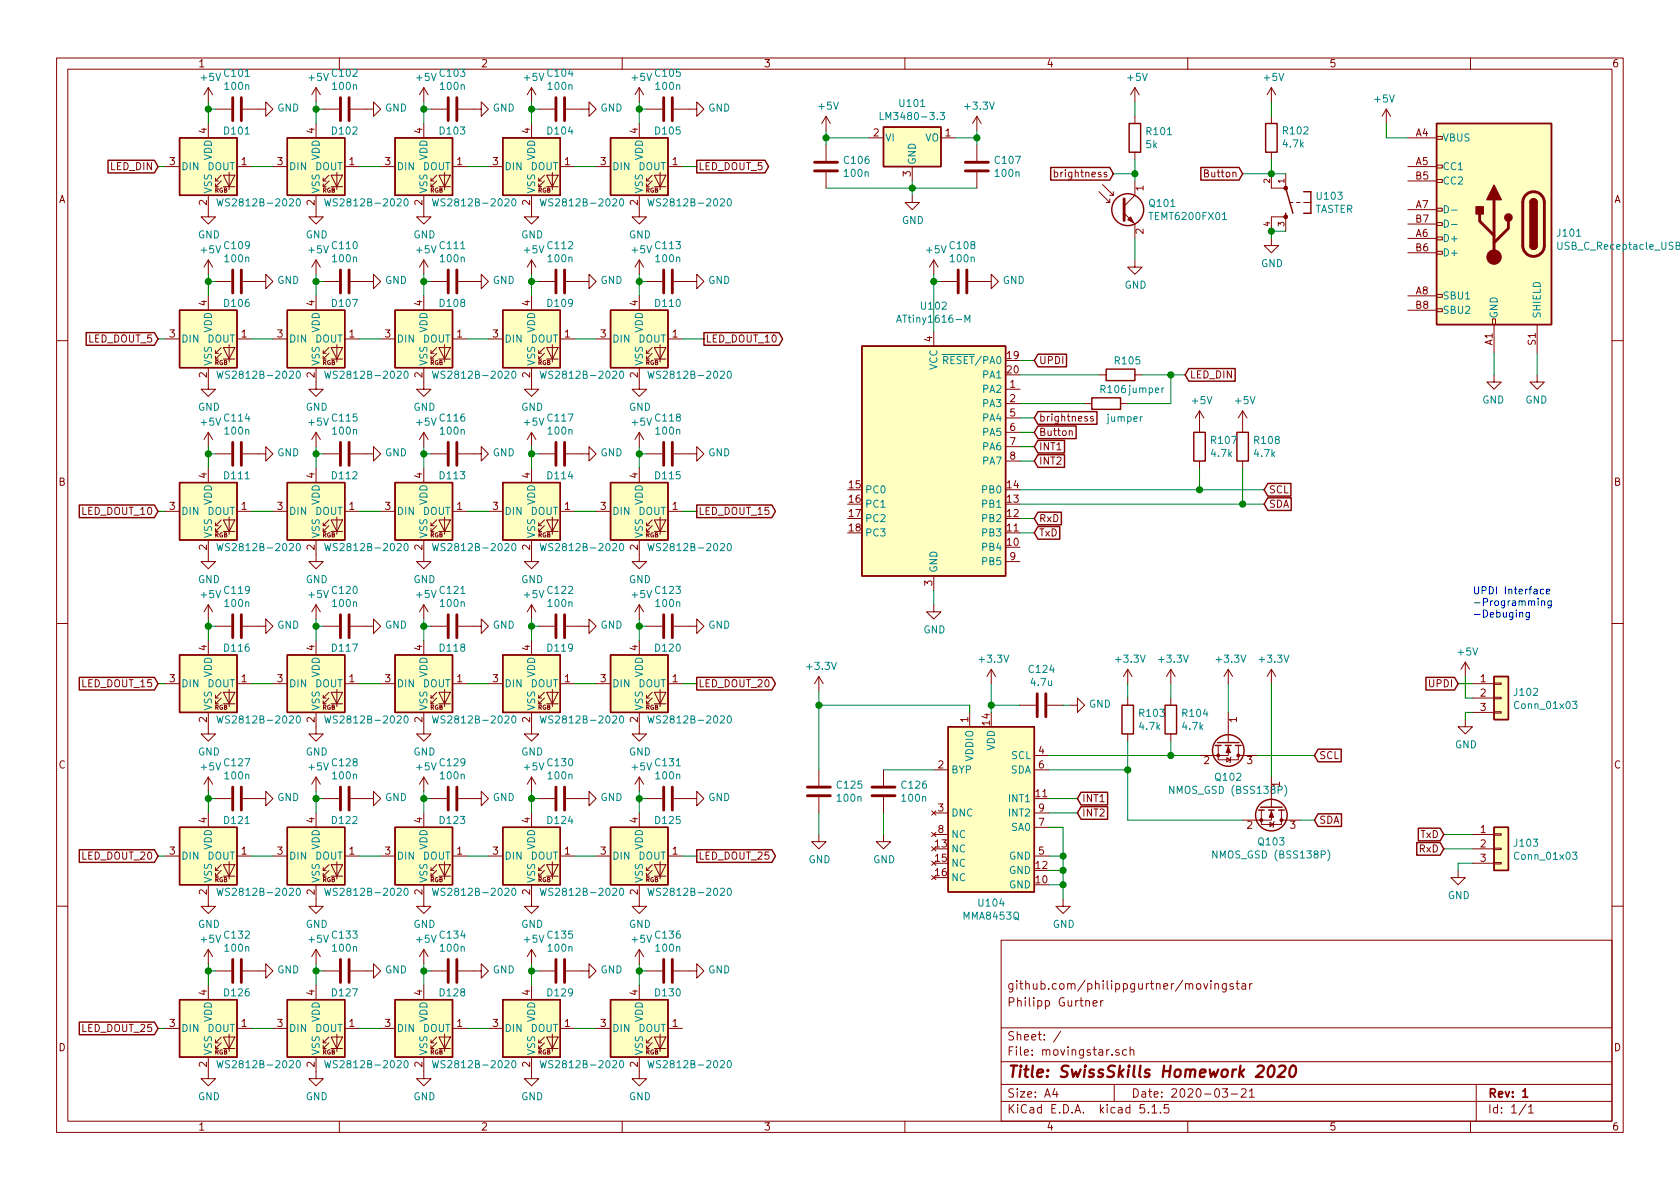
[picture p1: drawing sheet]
<svg xmlns="http://www.w3.org/2000/svg" width="297mm" height="210mm" viewBox="0 0 297 210" stroke-linecap="round" stroke-linejoin="round" font-family="sans-serif">
<defs><g id="words">
<text font-size="2.8" fill="#840000" x="178" y="190.5">Title: SwissSkills Homework 2020</text>
<g font-size="2.1" fill="#840000">
<text x="178" y="178">Philipp Gurtner</text>
<text x="178" y="175">github.com/philippgurtner/movingstar</text>
<text x="178" y="184">Sheet: /</text>
<text x="178" y="186.7">File: movingstar.sch</text>
<text x="178" y="196.9">KiCad E.D.A. kicad 5.1.5</text>
<text x="178" y="194.1">Size: A4</text>
<text x="200" y="194.1">Date: 2020-03-21</text>
<text x="263" y="194.1">Rev: 1</text>
<text x="263" y="196.9">Id: 1/1</text>
</g>
<g font-size="1.8" fill="#840000">
<text x="35" y="11.9">1</text>
<text x="85" y="11.9">2</text>
<text x="135" y="11.9">3</text>
<text x="185" y="11.9">4</text>
<text x="235" y="11.9">5</text>
<text x="285" y="11.9">6</text>
<text x="36.6" y="23.6" transform="rotate(-90 36.6 23.6)">4</text>
<text x="55.6" y="23.6" transform="rotate(-90 55.6 23.6)">4</text>
<text x="74.7" y="23.6" transform="rotate(-90 74.7 23.6)">4</text>
<text x="93.7" y="23.6" transform="rotate(-90 93.7 23.6)">4</text>
<text x="112.8" y="23.6" transform="rotate(-90 112.8 23.6)">4</text>
<text x="30" y="29.2">3</text>
<text x="42.7" y="29.2">1</text>
<text x="49" y="29.2">3</text>
<text x="61.7" y="29.2">1</text>
<text x="68.1" y="29.2">3</text>
<text x="80.8" y="29.2">1</text>
<text x="87.1" y="29.2">3</text>
<text x="99.8" y="29.2">1</text>
<text x="106.2" y="29.2">3</text>
<text x="118.9" y="29.2">1</text>
<text x="154.5" y="24.1">2</text>
<text x="167.2" y="24.1">1</text>
<text x="250.3" y="24.1">A4</text>
<text x="250.3" y="29.2">A5</text>
<text x="10.4" y="35.9">A</text>
<text x="19.6" y="30.1">LED_DIN</text>
<text x="123.4" y="30.1">LED_DOUT_5</text>
<text x="161" y="31.2" transform="rotate(-90 161 31.2)">3</text>
<text x="187" y="31.4">brightness</text>
<text x="202.2" y="33.8" transform="rotate(-90 202.2 33.8)">1</text>
<text x="213.2" y="31.4">Button</text>
<text x="250.3" y="31.7">B5</text>
<text x="285.4" y="35.9">A</text>
<text x="36.6" y="36.3" transform="rotate(-90 36.6 36.3)">2</text>
<text x="55.6" y="36.3" transform="rotate(-90 55.6 36.3)">2</text>
<text x="74.7" y="36.3" transform="rotate(-90 74.7 36.3)">2</text>
<text x="93.7" y="36.3" transform="rotate(-90 93.7 36.3)">2</text>
<text x="112.8" y="36.3" transform="rotate(-90 112.8 36.3)">2</text>
<text x="202.2" y="41.4" transform="rotate(-90 202.2 41.4)">2</text>
<text x="250.3" y="41.9">A6</text>
<text x="250.3" y="36.8">A7</text>
<text x="250.3" y="39.4">B7</text>
<text x="250.3" y="44.4">B6</text>
<text x="250.3" y="52.1">A8</text>
<text x="30" y="59.7">3</text>
<text x="36.6" y="54.1" transform="rotate(-90 36.6 54.1)">4</text>
<text x="42.7" y="59.7">1</text>
<text x="49" y="59.7">3</text>
<text x="55.6" y="54.1" transform="rotate(-90 55.6 54.1)">4</text>
<text x="61.7" y="59.7">1</text>
<text x="68.1" y="59.7">3</text>
<text x="74.7" y="54.1" transform="rotate(-90 74.7 54.1)">4</text>
<text x="80.8" y="59.7">1</text>
<text x="87.1" y="59.7">3</text>
<text x="93.7" y="54.1" transform="rotate(-90 93.7 54.1)">4</text>
<text x="99.8" y="59.7">1</text>
<text x="106.2" y="59.7">3</text>
<text x="112.8" y="54.1" transform="rotate(-90 112.8 54.1)">4</text>
<text x="118.9" y="59.7">1</text>
<text x="250.3" y="54.6">B8</text>
<text x="15.6" y="60.6">LED_DOUT_5</text>
<text x="124.7" y="60.6">LED_DOUT_10</text>
<text x="164.8" y="60.4" transform="rotate(-90 164.8 60.4)">4</text>
<text x="178.1" y="63.5">19</text>
<text x="183.7" y="64.4">UPDI</text>
<text x="263.9" y="61.1" transform="rotate(-90 263.9 61.1)">A1</text>
<text x="271.5" y="61" transform="rotate(-90 271.5 61)">S1</text>
<text x="36.6" y="66.8" transform="rotate(-90 36.6 66.8)">2</text>
<text x="55.6" y="66.8" transform="rotate(-90 55.6 66.8)">2</text>
<text x="74.7" y="66.8" transform="rotate(-90 74.7 66.8)">2</text>
<text x="93.7" y="66.8" transform="rotate(-90 93.7 66.8)">2</text>
<text x="112.8" y="66.8" transform="rotate(-90 112.8 66.8)">2</text>
<text x="178.1" y="66">20</text>
<text x="178.6" y="68.6">1</text>
<text x="178.6" y="71.1">2</text>
<text x="210.3" y="66.9">LED_DIN</text>
<text x="178.6" y="73.7">5</text>
<text x="178.6" y="76.2">6</text>
<text x="183.7" y="74.5">brightness</text>
<text x="183.7" y="77.1">Button</text>
<text x="178.6" y="78.7">7</text>
<text x="178.6" y="81.3">8</text>
<text x="183.7" y="79.6">INT1</text>
<text x="183.7" y="82.2">INT2</text>
<text x="10.4" y="85.9">B</text>
<text x="36.6" y="84.6" transform="rotate(-90 36.6 84.6)">4</text>
<text x="55.6" y="84.6" transform="rotate(-90 55.6 84.6)">4</text>
<text x="74.7" y="84.6" transform="rotate(-90 74.7 84.6)">4</text>
<text x="93.7" y="84.6" transform="rotate(-90 93.7 84.6)">4</text>
<text x="112.8" y="84.6" transform="rotate(-90 112.8 84.6)">4</text>
<text x="150.2" y="86.4">15</text>
<text x="150.2" y="88.9">16</text>
<text x="178.1" y="88.9">13</text>
<text x="178.1" y="86.4">14</text>
<text x="224.3" y="89.8">SDA</text>
<text x="224.3" y="87.2">SCL</text>
<text x="285.4" y="85.9">B</text>
<text x="14.7" y="91.1">LED_DOUT_10</text>
<text x="30" y="90.2">3</text>
<text x="42.7" y="90.2">1</text>
<text x="49" y="90.2">3</text>
<text x="61.7" y="90.2">1</text>
<text x="68.1" y="90.2">3</text>
<text x="80.8" y="90.2">1</text>
<text x="87.1" y="90.2">3</text>
<text x="99.8" y="90.2">1</text>
<text x="106.2" y="90.2">3</text>
<text x="118.9" y="90.2">1</text>
<text x="123.4" y="91.1">LED_DOUT_15</text>
<text x="150.2" y="91.4">17</text>
<text x="150.2" y="94">18</text>
<text x="178.1" y="94">11</text>
<text x="178.1" y="91.4">12</text>
<text x="183.7" y="94.9">TxD</text>
<text x="183.7" y="92.3">RxD</text>
<text x="36.6" y="97.3" transform="rotate(-90 36.6 97.3)">2</text>
<text x="55.6" y="97.3" transform="rotate(-90 55.6 97.3)">2</text>
<text x="74.7" y="97.3" transform="rotate(-90 74.7 97.3)">2</text>
<text x="93.7" y="97.3" transform="rotate(-90 93.7 97.3)">2</text>
<text x="112.8" y="97.3" transform="rotate(-90 112.8 97.3)">2</text>
<text x="178.1" y="96.5">10</text>
<text x="178.6" y="99.1">9</text>
<text x="164.8" y="103.6" transform="rotate(-90 164.8 103.6)">3</text>
<text x="36.6" y="115" transform="rotate(-90 36.6 115)">4</text>
<text x="55.6" y="115" transform="rotate(-90 55.6 115)">4</text>
<text x="74.7" y="115" transform="rotate(-90 74.7 115)">4</text>
<text x="93.7" y="115" transform="rotate(-90 93.7 115)">4</text>
<text x="112.8" y="115" transform="rotate(-90 112.8 115)">4</text>
<text x="14.7" y="121.5">LED_DOUT_15</text>
<text x="30" y="120.6">3</text>
<text x="42.7" y="120.6">1</text>
<text x="49" y="120.6">3</text>
<text x="61.7" y="120.6">1</text>
<text x="68.1" y="120.6">3</text>
<text x="80.8" y="120.6">1</text>
<text x="87.1" y="120.6">3</text>
<text x="99.8" y="120.6">1</text>
<text x="106.2" y="120.6">3</text>
<text x="118.9" y="120.6">1</text>
<text x="123.4" y="121.5">LED_DOUT_20</text>
<text x="252.8" y="121.5">UPDI</text>
<text x="261.8" y="120.6">1</text>
<text x="261.8" y="123.2">2</text>
<text x="261.8" y="125.7">3</text>
<text x="36.6" y="127.7" transform="rotate(-90 36.6 127.7)">2</text>
<text x="55.6" y="127.7" transform="rotate(-90 55.6 127.7)">2</text>
<text x="74.7" y="127.7" transform="rotate(-90 74.7 127.7)">2</text>
<text x="93.7" y="127.7" transform="rotate(-90 93.7 127.7)">2</text>
<text x="112.8" y="127.7" transform="rotate(-90 112.8 127.7)">2</text>
<text x="171.2" y="127.7" transform="rotate(-90 171.2 127.7)">1</text>
<text x="175" y="128.2" transform="rotate(-90 175 128.2)">14</text>
<text x="218.7" y="127.7" transform="rotate(-90 218.7 127.7)">1</text>
<text x="10.4" y="135.9">C</text>
<text x="165.9" y="135.9">2</text>
<text x="183.7" y="133.3">4</text>
<text x="183.7" y="135.9">6</text>
<text x="212.9" y="135.1">2</text>
<text x="220.5" y="135.1">3</text>
<text x="233.2" y="134.2">SCL</text>
<text x="285.4" y="135.9">C</text>
<text x="165.9" y="143.5">3</text>
<text x="183.2" y="141">11</text>
<text x="183.7" y="143.5">9</text>
<text x="191.3" y="141.9">INT1</text>
<text x="226.3" y="139.2" transform="rotate(-90 226.3 139.2)">1</text>
<text x="36.6" y="145.5" transform="rotate(-90 36.6 145.5)">4</text>
<text x="55.6" y="145.5" transform="rotate(-90 55.6 145.5)">4</text>
<text x="74.7" y="145.5" transform="rotate(-90 74.7 145.5)">4</text>
<text x="93.7" y="145.5" transform="rotate(-90 93.7 145.5)">4</text>
<text x="112.8" y="145.5" transform="rotate(-90 112.8 145.5)">4</text>
<text x="165.4" y="149.9">13</text>
<text x="165.9" y="147.3">8</text>
<text x="183.7" y="146">7</text>
<text x="191.3" y="144.4">INT2</text>
<text x="220.5" y="146.6">2</text>
<text x="228.1" y="146.6">3</text>
<text x="233.2" y="145.7">SDA</text>
<text x="251.1" y="148.2">TxD</text>
<text x="261.8" y="147.3">1</text>
<text x="261.8" y="149.9">2</text>
<text x="14.7" y="152">LED_DOUT_20</text>
<text x="30" y="151.1">3</text>
<text x="42.7" y="151.1">1</text>
<text x="49" y="151.1">3</text>
<text x="61.7" y="151.1">1</text>
<text x="68.1" y="151.1">3</text>
<text x="80.8" y="151.1">1</text>
<text x="87.1" y="151.1">3</text>
<text x="99.8" y="151.1">1</text>
<text x="106.2" y="151.1">3</text>
<text x="118.9" y="151.1">1</text>
<text x="123.4" y="152">LED_DOUT_25</text>
<text x="165.4" y="152.4">15</text>
<text x="165.4" y="154.9">16</text>
<text x="183.2" y="153.7">12</text>
<text x="183.7" y="151.1">5</text>
<text x="251" y="150.7">RxD</text>
<text x="261.8" y="152.4">3</text>
<text x="36.6" y="158.2" transform="rotate(-90 36.6 158.2)">2</text>
<text x="55.6" y="158.2" transform="rotate(-90 55.6 158.2)">2</text>
<text x="74.7" y="158.2" transform="rotate(-90 74.7 158.2)">2</text>
<text x="93.7" y="158.2" transform="rotate(-90 93.7 158.2)">2</text>
<text x="112.8" y="158.2" transform="rotate(-90 112.8 158.2)">2</text>
<text x="183.2" y="156.2">10</text>
<text x="36.6" y="176" transform="rotate(-90 36.6 176)">4</text>
<text x="55.6" y="176" transform="rotate(-90 55.6 176)">4</text>
<text x="74.7" y="176" transform="rotate(-90 74.7 176)">4</text>
<text x="93.7" y="176" transform="rotate(-90 93.7 176)">4</text>
<text x="112.8" y="176" transform="rotate(-90 112.8 176)">4</text>
<text x="10.4" y="185.9">D</text>
<text x="14.7" y="182.5">LED_DOUT_25</text>
<text x="30" y="181.6">3</text>
<text x="42.7" y="181.6">1</text>
<text x="49" y="181.6">3</text>
<text x="61.7" y="181.6">1</text>
<text x="68.1" y="181.6">3</text>
<text x="80.8" y="181.6">1</text>
<text x="87.1" y="181.6">3</text>
<text x="99.8" y="181.6">1</text>
<text x="106.2" y="181.6">3</text>
<text x="118.9" y="181.6">1</text>
<text x="285.4" y="185.9">D</text>
<text x="36.6" y="188.7" transform="rotate(-90 36.6 188.7)">2</text>
<text x="55.6" y="188.7" transform="rotate(-90 55.6 188.7)">2</text>
<text x="74.7" y="188.7" transform="rotate(-90 74.7 188.7)">2</text>
<text x="93.7" y="188.7" transform="rotate(-90 93.7 188.7)">2</text>
<text x="112.8" y="188.7" transform="rotate(-90 112.8 188.7)">2</text>
<text x="35" y="199.9">1</text>
<text x="85" y="199.9">2</text>
<text x="135" y="199.9">3</text>
<text x="185" y="199.9">4</text>
<text x="235" y="199.9">5</text>
<text x="285" y="199.9">6</text>
</g>
<g font-size="1.8" fill="#008484">
<text x="35.6" y="14.3">+5V</text>
<text x="39.8" y="13.6">C101</text>
<text x="39.9" y="15.9">100n</text>
<text x="54.7" y="14.3">+5V</text>
<text x="58.9" y="13.6">C102</text>
<text x="59" y="15.9">100n</text>
<text x="73.7" y="14.3">+5V</text>
<text x="77.9" y="13.6">C103</text>
<text x="78" y="15.9">100n</text>
<text x="92.8" y="14.3">+5V</text>
<text x="97" y="13.6">C104</text>
<text x="97.1" y="15.9">100n</text>
<text x="111.8" y="14.3">+5V</text>
<text x="116" y="13.6">C105</text>
<text x="116.1" y="15.9">100n</text>
<text x="199.4" y="14.3">+5V</text>
<text x="223.6" y="14.3">+5V</text>
<text x="39.8" y="23.8">D101</text>
<text x="49" y="19.7">GND</text>
<text x="58.8" y="23.8">D102</text>
<text x="68.1" y="19.7">GND</text>
<text x="77.9" y="23.8">D103</text>
<text x="87.1" y="19.7">GND</text>
<text x="96.9" y="23.8">D104</text>
<text x="106.2" y="19.7">GND</text>
<text x="116" y="23.8">D105</text>
<text x="125.2" y="19.7">GND</text>
<text x="144.8" y="19.4">+5V</text>
<text x="156.5" y="21.2">LM3480-3.3</text>
<text x="159.2" y="18.9">U101</text>
<text x="170.8" y="19.4">+3.3V</text>
<text x="202.8" y="23.9">R101</text>
<text x="227" y="23.8">R102</text>
<text x="243.1" y="18.1">+5V</text>
<text x="37.5" y="28.4" transform="rotate(-90 37.5 28.4)">VDD</text>
<text x="56.5" y="28.4" transform="rotate(-90 56.5 28.4)">VDD</text>
<text x="75.6" y="28.4" transform="rotate(-90 75.6 28.4)">VDD</text>
<text x="94.6" y="28.4" transform="rotate(-90 94.6 28.4)">VDD</text>
<text x="113.7" y="28.4" transform="rotate(-90 113.7 28.4)">VDD</text>
<text x="149.4" y="29">C106</text>
<text x="156.5" y="25">VI</text>
<text x="161.9" y="29.2" transform="rotate(-90 161.9 29.2)">GND</text>
<text x="163.6" y="25">VO</text>
<text x="176" y="29">C107</text>
<text x="202.7" y="26.2">5k</text>
<text x="226.9" y="26.1">4.7k</text>
<text x="255" y="25">VBUS</text>
<text x="32" y="30.1">DIN</text>
<text x="36.7" y="30.1">DOUT</text>
<text x="37.5" y="34.3" transform="rotate(-90 37.5 34.3)">VSS</text>
<text x="51.1" y="30.1">DIN</text>
<text x="55.7" y="30.1">DOUT</text>
<text x="56.5" y="34.3" transform="rotate(-90 56.5 34.3)">VSS</text>
<text x="70.1" y="30.1">DIN</text>
<text x="74.8" y="30.1">DOUT</text>
<text x="75.6" y="34.3" transform="rotate(-90 75.6 34.3)">VSS</text>
<text x="89.2" y="30.1">DIN</text>
<text x="93.8" y="30.1">DOUT</text>
<text x="94.6" y="34.3" transform="rotate(-90 94.6 34.3)">VSS</text>
<text x="108.2" y="30.1">DIN</text>
<text x="112.9" y="30.1">DOUT</text>
<text x="113.7" y="34.3" transform="rotate(-90 113.7 34.3)">VSS</text>
<text x="149.4" y="31.3">100n</text>
<text x="176.1" y="31.3">100n</text>
<text x="233" y="35.3">U103</text>
<text x="255" y="30.1">CC1</text>
<text x="255" y="32.6">CC2</text>
<text x="39.5" y="36.5">WS2812B-2020</text>
<text x="58.5" y="36.5">WS2812B-2020</text>
<text x="77.6" y="36.5">WS2812B-2020</text>
<text x="96.6" y="36.5">WS2812B-2020</text>
<text x="115.7" y="36.5">WS2812B-2020</text>
<text x="159.5" y="39.6">GND</text>
<text x="203.4" y="36.6">Q101</text>
<text x="203.6" y="38.9">TEMT6200FX01</text>
<text x="232.4" y="37.6">TASTER</text>
<text x="275.5" y="41.9">J101</text>
<text x="35" y="42.2">GND</text>
<text x="35.6" y="44.8">+5V</text>
<text x="39.8" y="44.1">C109</text>
<text x="39.9" y="46.4">100n</text>
<text x="54.1" y="42.2">GND</text>
<text x="54.7" y="44.8">+5V</text>
<text x="58.9" y="44.1">C110</text>
<text x="59" y="46.4">100n</text>
<text x="73.1" y="42.2">GND</text>
<text x="73.7" y="44.8">+5V</text>
<text x="77.9" y="44.1">C111</text>
<text x="78" y="46.4">100n</text>
<text x="92.2" y="42.2">GND</text>
<text x="92.8" y="44.8">+5V</text>
<text x="97" y="44.1">C112</text>
<text x="97.1" y="46.4">100n</text>
<text x="111.2" y="42.2">GND</text>
<text x="111.8" y="44.8">+5V</text>
<text x="116" y="44.1">C113</text>
<text x="116.1" y="46.4">100n</text>
<text x="163.9" y="44.8">+5V</text>
<text x="168.1" y="44.1">C108</text>
<text x="168.2" y="46.4">100n</text>
<text x="223" y="47.2">GND</text>
<text x="255" y="42.8">D+</text>
<text x="255" y="45.3">D+</text>
<text x="276" y="44.2">USB_C_Receptacle_USB2.0</text>
<text x="49" y="50.2">GND</text>
<text x="68.1" y="50.2">GND</text>
<text x="87.1" y="50.2">GND</text>
<text x="106.2" y="50.2">GND</text>
<text x="125.2" y="50.2">GND</text>
<text x="177.3" y="50.2">GND</text>
<text x="198.8" y="51">GND</text>
<text x="255" y="53">SBU1</text>
<text x="37.5" y="58.8" transform="rotate(-90 37.5 58.8)">VDD</text>
<text x="39.8" y="54.3">D106</text>
<text x="56.5" y="58.8" transform="rotate(-90 56.5 58.8)">VDD</text>
<text x="58.8" y="54.3">D107</text>
<text x="75.6" y="58.8" transform="rotate(-90 75.6 58.8)">VDD</text>
<text x="77.9" y="54.3">D108</text>
<text x="94.6" y="58.8" transform="rotate(-90 94.6 58.8)">VDD</text>
<text x="96.9" y="54.3">D109</text>
<text x="113.7" y="58.8" transform="rotate(-90 113.7 58.8)">VDD</text>
<text x="116" y="54.3">D110</text>
<text x="159.4" y="57.1">ATtiny1616-M</text>
<text x="163" y="54.8">U102</text>
<text x="255" y="55.5">SBU2</text>
<text x="264.8" y="56.4" transform="rotate(-90 264.8 56.4)">GND</text>
<text x="272.4" y="56.4" transform="rotate(-90 272.4 56.4)">SHIELD</text>
<text x="32" y="60.6">DIN</text>
<text x="36.7" y="60.6">DOUT</text>
<text x="37.5" y="64.8" transform="rotate(-90 37.5 64.8)">VSS</text>
<text x="51.1" y="60.6">DIN</text>
<text x="55.7" y="60.6">DOUT</text>
<text x="56.5" y="64.8" transform="rotate(-90 56.5 64.8)">VSS</text>
<text x="70.1" y="60.6">DIN</text>
<text x="74.8" y="60.6">DOUT</text>
<text x="75.6" y="64.8" transform="rotate(-90 75.6 64.8)">VSS</text>
<text x="89.2" y="60.6">DIN</text>
<text x="93.8" y="60.6">DOUT</text>
<text x="94.6" y="64.8" transform="rotate(-90 94.6 64.8)">VSS</text>
<text x="108.2" y="60.6">DIN</text>
<text x="112.9" y="60.6">DOUT</text>
<text x="113.7" y="64.8" transform="rotate(-90 113.7 64.8)">VSS</text>
<text x="165.7" y="65.5" transform="rotate(-90 165.7 65.5)">VCC</text>
<text x="167.5" y="64.4">RESET/PA0</text>
<text x="197.3" y="64.4">R105</text>
<text x="39.5" y="67">WS2812B-2020</text>
<text x="58.5" y="67">WS2812B-2020</text>
<text x="77.6" y="67">WS2812B-2020</text>
<text x="96.6" y="67">WS2812B-2020</text>
<text x="115.7" y="67">WS2812B-2020</text>
<text x="173.9" y="69.5">PA2</text>
<text x="173.9" y="66.9">PA1</text>
<text x="194.7" y="69.5">R106 jumper</text>
<text x="210.9" y="71.5">+5V</text>
<text x="218.5" y="71.5">+5V</text>
<text x="262.1" y="71.4">GND</text>
<text x="269.7" y="71.4">GND</text>
<text x="35" y="72.6">GND</text>
<text x="35.6" y="75.3">+5V</text>
<text x="39.8" y="74.5">C114</text>
<text x="39.9" y="76.9">100n</text>
<text x="54.1" y="72.6">GND</text>
<text x="54.7" y="75.3">+5V</text>
<text x="58.9" y="74.5">C115</text>
<text x="59" y="76.9">100n</text>
<text x="73.1" y="72.6">GND</text>
<text x="73.7" y="75.3">+5V</text>
<text x="77.9" y="74.5">C116</text>
<text x="78" y="76.9">100n</text>
<text x="92.2" y="72.6">GND</text>
<text x="92.8" y="75.3">+5V</text>
<text x="97" y="74.5">C117</text>
<text x="97.1" y="76.9">100n</text>
<text x="111.2" y="72.6">GND</text>
<text x="111.8" y="75.3">+5V</text>
<text x="116" y="74.5">C118</text>
<text x="116.1" y="76.9">100n</text>
<text x="173.9" y="72">PA3</text>
<text x="173.9" y="74.5">PA4</text>
<text x="173.9" y="77.1">PA5</text>
<text x="195.9" y="74.6">jumper</text>
<text x="49" y="80.7">GND</text>
<text x="68.1" y="80.7">GND</text>
<text x="87.1" y="80.7">GND</text>
<text x="106.2" y="80.7">GND</text>
<text x="125.2" y="80.7">GND</text>
<text x="173.9" y="79.6">PA6</text>
<text x="173.9" y="82.2">PA7</text>
<text x="214.2" y="80.8">4.7k</text>
<text x="214.3" y="78.5">R107</text>
<text x="221.9" y="80.8">4.7k</text>
<text x="221.9" y="78.5">R108</text>
<text x="37.5" y="89.3" transform="rotate(-90 37.5 89.3)">VDD</text>
<text x="39.8" y="84.8">D111</text>
<text x="56.5" y="89.3" transform="rotate(-90 56.5 89.3)">VDD</text>
<text x="58.8" y="84.8">D112</text>
<text x="75.6" y="89.3" transform="rotate(-90 75.6 89.3)">VDD</text>
<text x="77.9" y="84.8">D113</text>
<text x="94.6" y="89.3" transform="rotate(-90 94.6 89.3)">VDD</text>
<text x="96.9" y="84.8">D114</text>
<text x="113.7" y="89.3" transform="rotate(-90 113.7 89.3)">VDD</text>
<text x="116" y="84.8">D115</text>
<text x="152.9" y="87.2">PC0</text>
<text x="152.9" y="89.8">PC1</text>
<text x="173.9" y="89.8">PB1</text>
<text x="173.9" y="87.2">PB0</text>
<text x="32" y="91.1">DIN</text>
<text x="36.7" y="91.1">DOUT</text>
<text x="37.5" y="95.2" transform="rotate(-90 37.5 95.2)">VSS</text>
<text x="51.1" y="91.1">DIN</text>
<text x="55.7" y="91.1">DOUT</text>
<text x="56.5" y="95.2" transform="rotate(-90 56.5 95.2)">VSS</text>
<text x="70.1" y="91.1">DIN</text>
<text x="74.8" y="91.1">DOUT</text>
<text x="75.6" y="95.2" transform="rotate(-90 75.6 95.2)">VSS</text>
<text x="89.2" y="91.1">DIN</text>
<text x="93.8" y="91.1">DOUT</text>
<text x="94.6" y="95.2" transform="rotate(-90 94.6 95.2)">VSS</text>
<text x="108.2" y="91.1">DIN</text>
<text x="112.9" y="91.1">DOUT</text>
<text x="113.7" y="95.2" transform="rotate(-90 113.7 95.2)">VSS</text>
<text x="152.9" y="92.3">PC2</text>
<text x="152.9" y="94.9">PC3</text>
<text x="173.9" y="94.9">PB3</text>
<text x="173.9" y="92.3">PB2</text>
<text x="39.5" y="97.5">WS2812B-2020</text>
<text x="58.5" y="97.5">WS2812B-2020</text>
<text x="77.6" y="97.5">WS2812B-2020</text>
<text x="96.6" y="97.5">WS2812B-2020</text>
<text x="115.7" y="97.5">WS2812B-2020</text>
<text x="165.7" y="101.3" transform="rotate(-90 165.7 101.3)">GND</text>
<text x="173.9" y="97.4">PB4</text>
<text x="173.9" y="99.9">PB5</text>
<text x="35" y="103.1">GND</text>
<text x="35.6" y="105.8">+5V</text>
<text x="39.8" y="105">C119</text>
<text x="39.9" y="107.3">100n</text>
<text x="54.1" y="103.1">GND</text>
<text x="54.7" y="105.8">+5V</text>
<text x="58.9" y="105">C120</text>
<text x="59" y="107.3">100n</text>
<text x="73.1" y="103.1">GND</text>
<text x="73.7" y="105.8">+5V</text>
<text x="77.9" y="105">C121</text>
<text x="78" y="107.3">100n</text>
<text x="92.2" y="103.1">GND</text>
<text x="92.8" y="105.8">+5V</text>
<text x="97" y="105">C122</text>
<text x="97.1" y="107.3">100n</text>
<text x="111.2" y="103.1">GND</text>
<text x="111.8" y="105.8">+5V</text>
<text x="116" y="105">C123</text>
<text x="116.1" y="107.3">100n</text>
<text x="49" y="111.2">GND</text>
<text x="68.1" y="111.2">GND</text>
<text x="87.1" y="111.2">GND</text>
<text x="106.2" y="111.2">GND</text>
<text x="125.2" y="111.2">GND</text>
<text x="163.3" y="112">GND</text>
<text x="37.5" y="119.8" transform="rotate(-90 37.5 119.8)">VDD</text>
<text x="39.8" y="115.2">D116</text>
<text x="56.5" y="119.8" transform="rotate(-90 56.5 119.8)">VDD</text>
<text x="58.8" y="115.2">D117</text>
<text x="75.6" y="119.8" transform="rotate(-90 75.6 119.8)">VDD</text>
<text x="77.9" y="115.2">D118</text>
<text x="94.6" y="119.8" transform="rotate(-90 94.6 119.8)">VDD</text>
<text x="96.9" y="115.2">D119</text>
<text x="113.7" y="119.8" transform="rotate(-90 113.7 119.8)">VDD</text>
<text x="116" y="115.2">D120</text>
<text x="142.8" y="118.5">+3.3V</text>
<text x="173.3" y="117.2">+3.3V</text>
<text x="182" y="119">C124</text>
<text x="197.4" y="117.2">+3.3V</text>
<text x="205.1" y="117.2">+3.3V</text>
<text x="215.2" y="117.2">+3.3V</text>
<text x="222.8" y="117.2">+3.3V</text>
<text x="257.9" y="115.9">+5V</text>
<text x="32" y="121.5">DIN</text>
<text x="36.7" y="121.5">DOUT</text>
<text x="37.5" y="125.7" transform="rotate(-90 37.5 125.7)">VSS</text>
<text x="51.1" y="121.5">DIN</text>
<text x="55.7" y="121.5">DOUT</text>
<text x="56.5" y="125.7" transform="rotate(-90 56.5 125.7)">VSS</text>
<text x="70.1" y="121.5">DIN</text>
<text x="74.8" y="121.5">DOUT</text>
<text x="75.6" y="125.7" transform="rotate(-90 75.6 125.7)">VSS</text>
<text x="89.2" y="121.5">DIN</text>
<text x="93.8" y="121.5">DOUT</text>
<text x="94.6" y="125.7" transform="rotate(-90 94.6 125.7)">VSS</text>
<text x="108.2" y="121.5">DIN</text>
<text x="112.9" y="121.5">DOUT</text>
<text x="113.7" y="125.7" transform="rotate(-90 113.7 125.7)">VSS</text>
<text x="182.4" y="121.3">4.7u</text>
<text x="192.5" y="125.1">GND</text>
<text x="267.9" y="123.1">J102</text>
<text x="268.1" y="125.4">Conn_01x03</text>
<text x="39.5" y="127.9">WS2812B-2020</text>
<text x="58.5" y="127.9">WS2812B-2020</text>
<text x="77.6" y="127.9">WS2812B-2020</text>
<text x="96.6" y="127.9">WS2812B-2020</text>
<text x="115.7" y="127.9">WS2812B-2020</text>
<text x="201.5" y="129.1">4.7k</text>
<text x="201.6" y="126.8">R103</text>
<text x="209.2" y="129.1">4.7k</text>
<text x="209.2" y="126.8">R104</text>
<text x="35" y="133.6">GND</text>
<text x="35.6" y="136.2">+5V</text>
<text x="39.8" y="135.5">C127</text>
<text x="39.9" y="137.8">100n</text>
<text x="54.1" y="133.6">GND</text>
<text x="54.7" y="136.2">+5V</text>
<text x="58.9" y="135.5">C128</text>
<text x="59" y="137.8">100n</text>
<text x="73.1" y="133.6">GND</text>
<text x="73.7" y="136.2">+5V</text>
<text x="77.9" y="135.5">C129</text>
<text x="78" y="137.8">100n</text>
<text x="92.2" y="133.6">GND</text>
<text x="92.8" y="136.2">+5V</text>
<text x="97" y="135.5">C130</text>
<text x="97.1" y="137.8">100n</text>
<text x="111.2" y="133.6">GND</text>
<text x="111.8" y="136.2">+5V</text>
<text x="116" y="135.5">C131</text>
<text x="116.1" y="137.8">100n</text>
<text x="168.1" y="136.8">BYP</text>
<text x="172.1" y="134.6" transform="rotate(-90 172.1 134.6)">VDDIO</text>
<text x="175.9" y="132.8" transform="rotate(-90 175.9 132.8)">VDD</text>
<text x="178.6" y="136.8">SDA</text>
<text x="178.8" y="134.2">SCL</text>
<text x="257.3" y="132.3">GND</text>
<text x="49" y="141.7">GND</text>
<text x="68.1" y="141.7">GND</text>
<text x="87.1" y="141.7">GND</text>
<text x="106.2" y="141.7">GND</text>
<text x="125.2" y="141.7">GND</text>
<text x="148.1" y="139.5">C125</text>
<text x="148.2" y="141.8">100n</text>
<text x="159.5" y="139.5">C126</text>
<text x="159.6" y="141.8">100n</text>
<text x="178.5" y="141.9">INT1</text>
<text x="207.4" y="140.4">NMOS_GSD (BSS138P)</text>
<text x="215" y="138.1">Q102</text>
<text x="39.8" y="145.7">D121</text>
<text x="58.8" y="145.7">D122</text>
<text x="77.9" y="145.7">D123</text>
<text x="96.9" y="145.7">D124</text>
<text x="116" y="145.7">D125</text>
<text x="168.1" y="144.4">DNC</text>
<text x="168.1" y="148.2">NC</text>
<text x="178.5" y="144.4">INT2</text>
<text x="178.9" y="146.9">SA0</text>
<text x="222.6" y="149.5">Q103</text>
<text x="267.9" y="149.7">J103</text>
<text x="32" y="152">DIN</text>
<text x="36.7" y="152">DOUT</text>
<text x="37.5" y="150.3" transform="rotate(-90 37.5 150.3)">VDD</text>
<text x="51.1" y="152">DIN</text>
<text x="55.7" y="152">DOUT</text>
<text x="56.5" y="150.3" transform="rotate(-90 56.5 150.3)">VDD</text>
<text x="70.1" y="152">DIN</text>
<text x="74.8" y="152">DOUT</text>
<text x="75.6" y="150.3" transform="rotate(-90 75.6 150.3)">VDD</text>
<text x="89.2" y="152">DIN</text>
<text x="93.8" y="152">DOUT</text>
<text x="94.6" y="150.3" transform="rotate(-90 94.6 150.3)">VDD</text>
<text x="108.2" y="152">DIN</text>
<text x="112.9" y="152">DOUT</text>
<text x="113.7" y="150.3" transform="rotate(-90 113.7 150.3)">VDD</text>
<text x="143" y="152.6">GND</text>
<text x="154.4" y="152.6">GND</text>
<text x="168.1" y="150.7">NC</text>
<text x="168.1" y="153.3">NC</text>
<text x="168.1" y="155.8">NC</text>
<text x="178.4" y="154.6">GND</text>
<text x="178.4" y="152">GND</text>
<text x="215" y="151.8">NMOS_GSD (BSS138P)</text>
<text x="268.1" y="152">Conn_01x03</text>
<text x="37.5" y="156.2" transform="rotate(-90 37.5 156.2)">VSS</text>
<text x="39.5" y="158.4">WS2812B-2020</text>
<text x="56.5" y="156.2" transform="rotate(-90 56.5 156.2)">VSS</text>
<text x="58.5" y="158.4">WS2812B-2020</text>
<text x="75.6" y="156.2" transform="rotate(-90 75.6 156.2)">VSS</text>
<text x="77.6" y="158.4">WS2812B-2020</text>
<text x="94.6" y="156.2" transform="rotate(-90 94.6 156.2)">VSS</text>
<text x="96.6" y="158.4">WS2812B-2020</text>
<text x="113.7" y="156.2" transform="rotate(-90 113.7 156.2)">VSS</text>
<text x="115.7" y="158.4">WS2812B-2020</text>
<text x="173.2" y="160.3">U104</text>
<text x="178.4" y="157.1">GND</text>
<text x="256" y="159">GND</text>
<text x="35" y="164.1">GND</text>
<text x="35.6" y="166.7">+5V</text>
<text x="39.8" y="166">C132</text>
<text x="54.1" y="164.1">GND</text>
<text x="54.7" y="166.7">+5V</text>
<text x="58.9" y="166">C133</text>
<text x="73.1" y="164.1">GND</text>
<text x="73.7" y="166.7">+5V</text>
<text x="77.9" y="166">C134</text>
<text x="92.2" y="164.1">GND</text>
<text x="92.8" y="166.7">+5V</text>
<text x="97" y="166">C135</text>
<text x="111.2" y="164.1">GND</text>
<text x="111.8" y="166.7">+5V</text>
<text x="116" y="166">C136</text>
<text x="170.5" y="162.6">MMA8453Q</text>
<text x="186.1" y="164.1">GND</text>
<text x="39.9" y="168.3">100n</text>
<text x="49" y="172.1">GND</text>
<text x="59" y="168.3">100n</text>
<text x="68.1" y="172.1">GND</text>
<text x="78" y="168.3">100n</text>
<text x="87.1" y="172.1">GND</text>
<text x="97.1" y="168.3">100n</text>
<text x="106.2" y="172.1">GND</text>
<text x="116.1" y="168.3">100n</text>
<text x="125.2" y="172.1">GND</text>
<text x="39.8" y="176.2">D126</text>
<text x="58.8" y="176.2">D127</text>
<text x="77.9" y="176.2">D128</text>
<text x="96.9" y="176.2">D129</text>
<text x="116" y="176.2">D130</text>
<text x="32" y="182.5">DIN</text>
<text x="36.7" y="182.5">DOUT</text>
<text x="37.5" y="180.8" transform="rotate(-90 37.5 180.8)">VDD</text>
<text x="51.1" y="182.5">DIN</text>
<text x="55.7" y="182.5">DOUT</text>
<text x="56.5" y="180.8" transform="rotate(-90 56.5 180.8)">VDD</text>
<text x="70.1" y="182.5">DIN</text>
<text x="74.8" y="182.5">DOUT</text>
<text x="75.6" y="180.8" transform="rotate(-90 75.6 180.8)">VDD</text>
<text x="89.2" y="182.5">DIN</text>
<text x="93.8" y="182.5">DOUT</text>
<text x="94.6" y="180.8" transform="rotate(-90 94.6 180.8)">VDD</text>
<text x="108.2" y="182.5">DIN</text>
<text x="112.9" y="182.5">DOUT</text>
<text x="113.7" y="180.8" transform="rotate(-90 113.7 180.8)">VDD</text>
<text x="37.5" y="186.7" transform="rotate(-90 37.5 186.7)">VSS</text>
<text x="39.5" y="188.9">WS2812B-2020</text>
<text x="56.5" y="186.7" transform="rotate(-90 56.5 186.7)">VSS</text>
<text x="58.5" y="188.9">WS2812B-2020</text>
<text x="75.6" y="186.7" transform="rotate(-90 75.6 186.7)">VSS</text>
<text x="77.6" y="188.9">WS2812B-2020</text>
<text x="94.6" y="186.7" transform="rotate(-90 94.6 186.7)">VSS</text>
<text x="96.6" y="188.9">WS2812B-2020</text>
<text x="113.7" y="186.7" transform="rotate(-90 113.7 186.7)">VSS</text>
<text x="115.7" y="188.9">WS2812B-2020</text>
<text x="35" y="194.6">GND</text>
<text x="54.1" y="194.6">GND</text>
<text x="73.1" y="194.6">GND</text>
<text x="92.2" y="194.6">GND</text>
<text x="111.2" y="194.6">GND</text>
</g>
<g font-size="1.8" fill="#0000c2">
<text x="260.3" y="105.1">UPDI Interface</text>
<text x="260.3" y="107.2">-Programming</text>
<text x="260.3" y="109.2">-Debuging</text>
</g>
<g font-size="1.4" fill="#840000">
<text x="224.5" y="32.4" transform="rotate(-90 224.5 32.4)">2</text>
<text x="227.1" y="32.4" transform="rotate(-90 227.1 32.4)">1</text>
<text x="224.5" y="40" transform="rotate(-90 224.5 40)">4</text>
<text x="227.1" y="40" transform="rotate(-90 227.1 40)">3</text>
</g>
<g font-size="1.1" fill="#840000">
<text x="37.9" y="34.1">RGB</text>
<text x="57" y="34.1">RGB</text>
<text x="76" y="34.1">RGB</text>
<text x="95.1" y="34.1">RGB</text>
<text x="114.1" y="34.1">RGB</text>
<text x="37.9" y="64.5">RGB</text>
<text x="57" y="64.5">RGB</text>
<text x="76" y="64.5">RGB</text>
<text x="95.1" y="64.5">RGB</text>
<text x="114.1" y="64.5">RGB</text>
<text x="37.9" y="95">RGB</text>
<text x="57" y="95">RGB</text>
<text x="76" y="95">RGB</text>
<text x="95.1" y="95">RGB</text>
<text x="114.1" y="95">RGB</text>
<text x="37.9" y="125.5">RGB</text>
<text x="57" y="125.5">RGB</text>
<text x="76" y="125.5">RGB</text>
<text x="95.1" y="125.5">RGB</text>
<text x="114.1" y="125.5">RGB</text>
<text x="37.9" y="156">RGB</text>
<text x="57" y="156">RGB</text>
<text x="76" y="156">RGB</text>
<text x="95.1" y="156">RGB</text>
<text x="114.1" y="156">RGB</text>
<text x="37.9" y="186.5">RGB</text>
<text x="57" y="186.5">RGB</text>
<text x="76" y="186.5">RGB</text>
<text x="95.1" y="186.5">RGB</text>
<text x="114.1" y="186.5">RGB</text>
</g>
</g></defs>
<g fill="none" stroke="#840000" stroke-width=".18">
<path d="M10 10.3h277v189.9h-277zM12 12.2h273v186.1h-273zM36.8 15.5v2.5M36.8 15.5l-.7 1.3M36.8 15.5l.8 1.3M38.1 19.3h2.8M42.9 19.3h4.1v-1.3l1.3 1.3-1.3 1.3v-1.3M55.9 15.5v2.5M55.9 15.5l-.8 1.3M55.9 15.5l.7 1.3M57.1 19.3h2.8M60 10.3v1.9"/>
<path d="M62 19.3h4v-1.3l1.3 1.3-1.3 1.3v-1.3M74.9 15.5v2.5M74.9 15.5l-.7 1.3M74.9 15.5l.8 1.3M76.2 19.3h2.8M81 19.3h4.1v-1.3l1.3 1.3-1.3 1.3v-1.3M94 15.5v2.5M94 15.5l-.8 1.3M94 15.5l.7 1.3M95.2 19.3h2.8M100.1 19.3h4v-1.3l1.3 1.3-1.3 1.3v-1.3M110 10.3v1.9"/>
<path d="M113 15.5v2.5M113 15.5l-.7 1.3M113 15.5l.8 1.3M114.3 19.3h2.8M119.1 19.3h4.1v-1.3l1.3 1.3-1.3 1.3v-1.3M160 10.3v1.9M200.7 15.5v2.5M200.7 15.5l-.8 1.3M200.7 15.5l.7 1.3M210 10.3v1.9M224.8 15.5v2.5M224.8 15.5l-.8 1.3"/>
<path d="M224.8 15.5l.8 1.3M245.1 19.3l.8 1.3M245.1 19.3v2.5M245.1 19.3l-.8 1.3M260 10.3v1.9M29.2 29.5h2.5M36.8 34.5v3.8h1.3l-1.3 1.3-1.2-1.3h1.2M36.8 21.8v2.6M38.1 32h.5M39.1 32l-1 1v-.5M39.1 31l-1 1v-.5M39.5 31h2l-1 2z"/>
<path d="M39.5 33h2M40.5 30.5v3M41.9 29.5h2.5M48.3 29.5h2.5M55.9 34.5v3.8h1.2l-1.2 1.3-1.3-1.3h1.3M55.9 21.8v2.6M57.1 32h.6M58.2 32l-1.1 1v-.5M58.2 31l-1.1 1v-.5M58.5 31h2.1l-1 2zM58.5 33h2.1M59.6 30.5v3"/>
<path d="M61 29.5h2.5M67.3 29.5h2.5M74.9 34.5v3.8h1.3l-1.3 1.3-1.2-1.3h1.2M74.9 21.8v2.6M76.2 32h.5M77.2 32l-1 1v-.5M77.2 31l-1 1v-.5M77.6 31h2l-1 2zM77.6 33h2M78.6 30.5v3M80 29.5h2.5M86.4 29.5h2.5"/>
<path d="M94 34.5v3.8h1.2l-1.2 1.3-1.3-1.3h1.3M94 21.8v2.6M95.2 32h.6M96.3 32l-1.1 1v-.5M96.3 31l-1.1 1v-.5M96.6 31h2.1l-1 2zM96.6 33h2.1M97.7 30.5v3M99.1 29.5h2.5M105.4 29.5h2.5M113 34.5v3.8h1.3l-1.3 1.3-1.2-1.3h1.2M113 21.8v2.6"/>
<path d="M114.3 32h.5M115.3 32l-1 1v-.5M115.3 31l-1 1v-.5M115.7 31h2l-1 2zM115.7 33h2M116.7 30.5v3M118.1 29.5h2.5M146 20.6v2.5M146 25.6v2.8M146 30.5v2.8M146 20.6l-.7 1.2M146 20.6l.8 1.2"/>
<path d="M153.7 24.4h2.5M161.3 34.5v1.3h1.3l-1.3 1.3-1.3-1.3h1.3M161.3 29.5v2.5M166.4 24.4h2.5M172.7 20.6l-.7 1.2M172.7 20.6v2.5M172.7 25.6v2.8M172.7 30.5v2.8M172.7 20.6l.8 1.2M186.4 30.5l.4-.1 .2 .3-.1 .5h-.5M186.4 30v1.3M194.3 33.9l1.9 1.9v-.6"/>
<path d="M194.9 32.6l1.9 1.9v-.6M195.6 35.8h.6M196.2 34.5h.6M198.8 37.7l1.9 1.9v2.6M200.7 32v2.5l-1.9 1.9M200.7 20.6v1.2M200.7 26.9v1.3M224.8 20.6v1.2M224.8 26.9v1.3M224.8 30.7v2.6h2.5v-2.6M228 35.8h.6M229.2 35.8h.7"/>
<path d="M230.5 35.8h1.3M248.9 32h5.1M248.9 29.5h5.1M248.9 24.4h5.1M248.9 37.1h5.1M248.9 39.6h5.1M254 39.4h1v.5h-1zM254 36.8h1v.5h-1zM254 31.7h1v.6h-1zM254 29.2h1v.5h-1zM254 24.1h1v.5h-1zM29.2 59.9h2.5"/>
<path d="M36.8 46v2.5M36.8 52.3v2.6M36.8 46l-.7 1.2M36.8 46l.8 1.2M38.1 49.8h2.8M41.9 59.9h2.5M42.9 49.8h4.1v-1.3l1.3 1.3-1.3 1.2v-1.2M48.3 59.9h2.5M55.9 46v2.5M55.9 52.3v2.6M55.9 46l-.8 1.2M55.9 46l.7 1.2"/>
<path d="M57.1 49.8h2.8M61 59.9h2.5M62 49.8h4v-1.3l1.3 1.3-1.3 1.2v-1.2M67.3 59.9h2.5M74.9 46v2.5M74.9 52.3v2.6M74.9 46l-.7 1.2M74.9 46l.8 1.2M76.2 49.8h2.8M80 59.9h2.5M81 49.8h4.1v-1.3l1.3 1.3-1.3 1.2v-1.2M86.4 59.9h2.5"/>
<path d="M94 46v2.5M94 52.3v2.6M94 46l-.8 1.2M94 46l.7 1.2M95.2 49.8h2.8M99.1 59.9h2.5M100.1 49.8h4v-1.3l1.3 1.3-1.3 1.2v-1.2M105.4 59.9h2.5M113 46v2.5M113 52.3v2.6M113 46l-.7 1.2M113 46l.8 1.2"/>
<path d="M114.3 49.8h2.8M118.1 59.9h2.5M119.1 49.8h4.1v-1.3l1.3 1.3-1.3 1.2v-1.2M165.1 46l-.8 1.2M165.1 46v2.5M165.1 58.7v2.5M165.1 46l.8 1.2M166.4 49.8h2.8M171.2 49.8h4.1v-1.3l1.2 1.3-1.2 1.2v-1.2M200.7 46v1.2h1.2l-1.2 1.3-1.3-1.3h1.3M224.8 42.2v1.2h1.3l-1.3 1.3-1.3-1.3h1.3M224.8 40.9v-2.6h2.5v2.6"/>
<path d="M248.9 42.2h5.1M248.9 52.3h5.1M248.9 44.7h5.1M248.9 54.9h5.1M254 54.6h1v.5h-1zM254 52.1h1v.5h-1zM254 44.4h1v.6h-1zM254 41.9h1v.5h-1zM263.9 56.4h.5v1h-.5zM264.2 57.4v5.1M271.8 57.4v5.1M10 60.2h2"/>
<path d="M36.8 65v3.8h1.3l-1.3 1.3-1.2-1.3h1.2M36.8 76.4v2.6M36.8 76.4l-.7 1.3M36.8 76.4l.8 1.3M38.1 62.5h.5M39.1 62.5l-1 1v-.5M39.1 61.5l-1 1v-.5M39.5 61.5h2l-1 2zM39.5 63.5h2M40.5 61v3M55.9 65v3.8h1.2l-1.2 1.3-1.3-1.3h1.3M55.9 76.4v2.6"/>
<path d="M55.9 76.4l-.8 1.3M55.9 76.4l.7 1.3M57.1 62.5h.6M58.2 62.5l-1.1 1v-.5M58.2 61.5l-1.1 1v-.5M58.5 61.5h2.1l-1 2zM58.5 63.5h2.1M59.6 61v3M74.9 65v3.8h1.3l-1.3 1.3-1.2-1.3h1.2M74.9 76.4v2.6M74.9 76.4l-.7 1.3M74.9 76.4l.8 1.3"/>
<path d="M76.2 62.5h.5M77.2 62.5l-1 1v-.5M77.2 61.5l-1 1v-.5M77.6 61.5h2l-1 2zM77.6 63.5h2M78.6 61v3M94 65v3.8h1.2l-1.2 1.3-1.3-1.3h1.3M94 76.4v2.6M94 76.4l-.8 1.3M94 76.4l.7 1.3M95.2 62.5h.6M96.3 62.5l-1.1 1v-.5"/>
<path d="M96.3 61.5l-1.1 1v-.5M96.6 61.5h2.1l-1 2zM96.6 63.5h2.1M97.7 61v3M113 65v3.8h1.3l-1.3 1.3-1.2-1.3h1.2M113 76.4v2.6M113 76.4l-.7 1.3M113 76.4l.8 1.3M114.3 62.5h.5M115.3 62.5l-1 1v-.5M115.3 61.5l-1 1v-.5M115.7 61.5h2l-1 2z"/>
<path d="M115.7 63.5h2M116.7 61v3M177.8 68.8h2.5M177.8 71.4h2.5M177.8 73.9h2.5M177.8 76.4h2.5M177.8 79h2.5M189.1 76.3l.1-.1h.3l.1 .8M191.8 71.4h1.2M193.3 73.7l-.3-.1-.2 .2 .1 .2 .4 .1v.3h-.5M194.3 66.3h1.3M198.1 71.4h1.3"/>
<path d="M200.7 66.3h1.2M212.1 72.6v3.8M212.1 72.6l-.8 1.3M212.1 72.6l.8 1.3M219.7 72.6v3.8M219.7 72.6l-.8 1.3M219.7 72.6l.8 1.3M264.2 66.3v1.3h-1.3l1.3 1.2 1.2-1.2h-1.2M271.8 66.3v1.3h-1.3l1.3 1.2 1.2-1.2h-1.2M285 60.2h2M29.2 90.4h2.5M36.8 95.5v3.8h1.3l-1.3 1.3-1.2-1.3h1.2"/>
<path d="M36.8 82.8v2.5M38.1 80.3h2.8M38.1 93h.5M39.1 93l-1 1v-.5M39.1 91.9l-1 1.1v-.5M39.5 91.9h2l-1 2.1zM39.5 94h2M40.5 91.4v3.1M41.9 90.4h2.5M42.9 80.3h4.1v-1.3l1.3 1.3-1.3 1.2v-1.2M48.3 90.4h2.5M55.9 95.5v3.8h1.2l-1.2 1.3-1.3-1.3h1.3"/>
<path d="M55.9 82.8v2.5M57.1 80.3h2.8M57.1 93h.6M58.2 93l-1.1 1v-.5M58.2 91.9l-1.1 1.1v-.5M58.5 91.9h2.1l-1 2.1zM58.5 94h2.1M59.6 91.4v3.1M61 90.4h2.5M62 80.3h4v-1.3l1.3 1.3-1.3 1.2v-1.2M67.3 90.4h2.5M74.9 95.5v3.8h1.3l-1.3 1.3-1.2-1.3h1.2"/>
<path d="M74.9 82.8v2.5M76.2 80.3h2.8M76.2 93h.5M77.2 93l-1 1v-.5M77.2 91.9l-1 1.1v-.5M77.6 91.9h2l-1 2.1zM77.6 94h2M78.6 91.4v3.1M80 90.4h2.5M81 80.3h4.1v-1.3l1.3 1.3-1.3 1.2v-1.2M86.4 90.4h2.5M94 95.5v3.8h1.2l-1.2 1.3-1.3-1.3h1.3"/>
<path d="M94 82.8v2.5M95.2 80.3h2.8M95.2 93h.6M96.3 93l-1.1 1v-.5M96.3 91.9l-1.1 1.1v-.5M96.6 91.9h2.1l-1 2.1zM96.6 94h2.1M97.7 91.4v3.1M99.1 90.4h2.5M100.1 80.3h4v-1.3l1.3 1.3-1.3 1.2v-1.2M105.4 90.4h2.5M113 95.5v3.8h1.3l-1.3 1.3-1.2-1.3h1.2"/>
<path d="M113 82.8v2.5M114.3 80.3h2.8M114.3 93h.5M115.3 93l-1 1v-.5M115.3 91.9l-1 1.1v-.5M115.7 91.9h2l-1 2.1zM115.7 94h2M116.7 91.4v3.1M118.1 90.4h2.5M119.1 80.3h4.1v-1.3l1.3 1.3-1.3 1.2v-1.2M177.8 81.5h2.5M177.8 99.3h2.5"/>
<path d="M212.1 81.5v1.3M219.7 81.5v1.3M10 110.3h2M36.8 106.9v2.6M36.8 113.3v2.5M36.8 106.9l-.7 1.3M36.8 106.9l.8 1.3M38.1 110.7h2.8M42.9 110.7h4.1v-1.2l1.3 1.2-1.3 1.3v-1.3M55.9 106.9v2.6M55.9 113.3v2.5M55.9 106.9l-.8 1.3"/>
<path d="M55.9 106.9l.7 1.3M57.1 110.7h2.8M62 110.7h4v-1.2l1.3 1.2-1.3 1.3v-1.3M74.9 106.9v2.6M74.9 113.3v2.5M74.9 106.9l-.7 1.3M74.9 106.9l.8 1.3M76.2 110.7h2.8M81 110.7h4.1v-1.2l1.3 1.2-1.3 1.3v-1.3M94 106.9v2.6M94 113.3v2.5M94 106.9l-.8 1.3"/>
<path d="M94 106.9l.7 1.3M95.2 110.7h2.8M100.1 110.7h4v-1.2l1.3 1.2-1.3 1.3v-1.3M113 106.9v2.6M113 113.3v2.5M113 106.9l-.7 1.3M113 106.9l.8 1.3M114.3 110.7h2.8M119.1 110.7h4.1v-1.2l1.3 1.2-1.3 1.3v-1.3M144.8 119.6v2.6M144.8 119.6l-.8 1.3M144.8 119.6l.7 1.3"/>
<path d="M165.1 106.9v1.3h1.3l-1.3 1.3-1.3-1.3h1.3M165.1 101.8v2.6M175.3 118.4l-.8 1.2M175.3 118.4v2.5M175.3 118.4l.7 1.2M199.4 118.4v2.5M199.4 118.4l-.8 1.2M199.4 118.4l.8 1.2M207 118.4v2.5M207 118.4l-.8 1.2M207 118.4l.8 1.2M217.2 118.4l-.8 1.2"/>
<path d="M217.2 118.4v2.5M217.2 118.4l.7 1.2M224.8 118.4l-.8 1.2M224.8 118.4v2.5M224.8 118.4l.8 1.2M259.1 117.1l-.8 1.3M259.1 117.1v2.5M259.1 117.1l.7 1.3M285 110.3h2M29.2 120.9h2.5M36.8 126v3.8h1.3l-1.3 1.3-1.2-1.3h1.2M36.8 137.4v2.5"/>
<path d="M36.8 137.4l-.7 1.3M36.8 137.4l.8 1.3M38.1 123.4h.5M39.1 123.4l-1 1.1v-.6M39.1 122.4l-1 1v-.5M39.5 122.4h2l-1 2.1zM39.5 124.5h2M40.5 121.9v3.1M41.9 120.9h2.5M48.3 120.9h2.5M55.9 126v3.8h1.2l-1.2 1.3-1.3-1.3h1.3M55.9 137.4v2.5"/>
<path d="M55.9 137.4l-.8 1.3M55.9 137.4l.7 1.3M57.1 123.4h.6M58.2 123.4l-1.1 1.1v-.6M58.2 122.4l-1.1 1v-.5M58.5 122.4h2.1l-1 2.1zM58.5 124.5h2.1M59.6 121.9v3.1M61 120.9h2.5M67.3 120.9h2.5M74.9 126v3.8h1.3l-1.3 1.3-1.2-1.3h1.2M74.9 137.4v2.5"/>
<path d="M74.9 137.4l-.7 1.3M74.9 137.4l.8 1.3M76.2 123.4h.5M77.2 123.4l-1 1.1v-.6M77.2 122.4l-1 1v-.5M77.6 122.4h2l-1 2.1zM77.6 124.5h2M78.6 121.9v3.1M80 120.9h2.5M86.4 120.9h2.5M94 126v3.8h1.2l-1.2 1.3-1.3-1.3h1.3M94 137.4v2.5"/>
<path d="M94 137.4l-.8 1.3M94 137.4l.7 1.3M95.2 123.4h.6M96.3 123.4l-1.1 1.1v-.6M96.3 122.4l-1.1 1v-.5M96.6 122.4h2.1l-1 2.1zM96.6 124.5h2.1M97.7 121.9v3.1M99.1 120.9h2.5M105.4 120.9h2.5M113 126v3.8h1.3l-1.3 1.3-1.2-1.3h1.2M113 137.4v2.5"/>
<path d="M113 137.4l-.7 1.3M113 137.4l.8 1.3M114.3 123.4h.5M115.3 123.4l-1 1.1v-.6M115.3 122.4l-1 1v-.5M115.7 122.4h2l-1 2.1zM115.7 124.5h2M116.7 121.9v3.1M118.1 120.9h2.5M144.8 136.1v2.8M156.2 136.1v2.8M165.1 136.1h2.5"/>
<path d="M171.4 126v2.5M180.3 124.7h2.8M182.9 136.1h2.5M182.9 133.6h2.5M185.2 124.7h2.8M189.2 124.7h1.3v-1.3l1.3 1.3-1.3 1.3v-1.3M199.4 123.4v1.3M199.4 129.8v1.3M207 123.4v1.3M207 129.8v1.3M215.4 131.8v2.6h3.5v-2.6M216.9 134l.7 .4-.7 .3z"/>
<path d="M217.2 131.8v1.8h-5.1M217.2 126v5.3M217.7 133.9l-.1 .1v.7l-.2 .2M218.9 133.6h3.3M224.8 137.4v5.3M259.1 127.2v1.3h1.2l-1.2 1.3-1.3-1.3h1.3M260.3 123.4h3.9M260.3 120.9h3.9M260.3 126h3.9M264.2 125.9h1.2v.2h-1.2zM264.2 120.8h1.2v.2h-1.2zM264.2 123.3h1.2v.3h-1.2z"/>
<path d="M29.2 151.4h2.5M36.8 156.5v3.8h1.3l-1.3 1.2-1.2-1.2h1.2M36.8 143.8v2.5M38.1 141.2h2.8M38.1 153.9h.5M39.1 153.9l-1 1v-.5M39.1 152.9l-1 1v-.5M39.5 152.9h2l-1 2zM39.5 154.9h2M40.5 152.4v3M41.9 151.4h2.5M42.9 141.2h4.1v-1.3l1.3 1.3-1.3 1.3v-1.3"/>
<path d="M48.3 151.4h2.5M55.9 156.5v3.8h1.2l-1.2 1.2-1.3-1.2h1.3M55.9 143.8v2.5M57.1 141.2h2.8M57.1 153.9h.6M58.2 153.9l-1.1 1v-.5M58.2 152.9l-1.1 1v-.5M58.5 152.9h2.1l-1 2zM58.5 154.9h2.1M59.6 152.4v3M61 151.4h2.5M62 141.2h4v-1.3l1.3 1.3-1.3 1.3v-1.3"/>
<path d="M67.3 151.4h2.5M74.9 156.5v3.8h1.3l-1.3 1.2-1.2-1.2h1.2M74.9 143.8v2.5M76.2 141.2h2.8M76.2 153.9h.5M77.2 153.9l-1 1v-.5M77.2 152.9l-1 1v-.5M77.6 152.9h2l-1 2zM77.6 154.9h2M78.6 152.4v3M80 151.4h2.5M81 141.2h4.1v-1.3l1.3 1.3-1.3 1.3v-1.3"/>
<path d="M86.4 151.4h2.5M94 156.5v3.8h1.2l-1.2 1.2-1.3-1.2h1.3M94 143.8v2.5M95.2 141.2h2.8M95.2 153.9h.6M96.3 153.9l-1.1 1v-.5M96.3 152.9l-1.1 1v-.5M96.6 152.9h2.1l-1 2zM96.6 154.9h2.1M97.7 152.4v3M99.1 151.4h2.5M100.1 141.2h4v-1.3l1.3 1.3-1.3 1.3v-1.3"/>
<path d="M105.4 151.4h2.5M113 156.5v3.8h1.3l-1.3 1.2-1.2-1.2h1.2M113 143.8v2.5M114.3 141.2h2.8M114.3 153.9h.5M115.3 153.9l-1 1v-.5M115.3 152.9l-1 1v-.5M115.7 152.9h2l-1 2zM115.7 154.9h2M116.7 152.4v3M118.1 151.4h2.5M119.1 141.2h4.1v-1.3l1.3 1.3-1.3 1.3v-1.3"/>
<path d="M144.8 147.6v1.2h1.2l-1.2 1.3-1.3-1.3h1.3M144.8 141v2.8M156.2 147.6v1.2h1.3l-1.3 1.3-1.3-1.3h1.3M156.2 141v2.8M164.7 149.7l.8 .8M164.7 152.3l.8 .7M164.7 154.8l.8 .8M164.7 143.4l.8 .7M164.7 147.2l.8 .7M165.1 143.8h2.5M165.1 147.6h2.5M165.5 149.7l-.8 .8"/>
<path d="M165.5 152.3l-.8 .7M165.5 154.8l-.8 .8M165.5 143.4l-.8 .7M165.5 147.2l-.8 .7M182.9 143.8h2.5M182.9 151.4h2.5M182.9 146.3h2.5M188 159v1.3h1.2l-1.2 1.2-1.3-1.2h1.3M223 143.3v2.5h3.6v-2.5M224.5 145.4l.7 .4-.7 .4zM224.8 143.3v1.7h-5.1M225.3 145.3l-.1 .1v.8l-.2 .1"/>
<path d="M226.6 145h3.3M257.8 153.9v1.3h1.3l-1.3 1.3-1.3-1.3h1.3M260.3 147.6h3.9M260.3 150.1h3.9M260.3 152.6h3.9M264.2 152.5h1.2v.3h-1.2zM264.2 147.4h1.2v.3h-1.2zM264.2 150h1.2v.2h-1.2zM10 160.2h2M36.8 167.9l-.7 1.3M36.8 167.9v2.5M36.8 174.2v2.6"/>
<path d="M36.8 167.9l.8 1.3M38.1 171.7h2.8M42.9 171.7h4.1v-1.3l1.3 1.3-1.3 1.3v-1.3M55.9 167.9l-.8 1.3M55.9 167.9v2.5M55.9 174.2v2.6M55.9 167.9l.7 1.3M57.1 171.7h2.8M62 171.7h4v-1.3l1.3 1.3-1.3 1.3v-1.3M74.9 167.9l-.7 1.3M74.9 167.9v2.5M74.9 174.2v2.6"/>
<path d="M74.9 167.9l.8 1.3M76.2 171.7h2.8M81 171.7h4.1v-1.3l1.3 1.3-1.3 1.3v-1.3M94 167.9l-.8 1.3M94 167.9v2.5M94 174.2v2.6M94 167.9l.7 1.3M95.2 171.7h2.8M100.1 171.7h4v-1.3l1.3 1.3-1.3 1.3v-1.3M113 167.9l-.7 1.3M113 167.9v2.5M113 174.2v2.6"/>
<path d="M113 167.9l.8 1.3M114.3 171.7h2.8M119.1 171.7h4.1v-1.3l1.3 1.3-1.3 1.3v-1.3M177 166.3h108v32h-108zM193.3 177.4l.7-.1-.1-.3-.4-.1-.2 .2v.7h.6M194.6 176.9v1M195 176.9l-.4 .3M212.8 173.9l.4 1 .3-1M214.1 173.4v.2M214.1 173.9v1M214.8 174.1l.1-.1a.37 .37 0 0 1 .6 .1v.8M214.8 173.9v1"/>
<path d="M216.8 173.9v1.3l-.3 .2h-.3M216.8 174l-.4-.1-.3 .3 .1 .6 .2 .1 .4-.1M218 174a.37 .37 0 0 0-.6 .1l.1 .3 .5 .1 .1 .1-.2 .3-.5-.1M218.5 173.9h.6M218.7 173.4v1.3l.4 .2M219.6 174h.6v.9M220.2 174.3l-.5 .1a.29 .29 0 0 0-.2 .2 .29 .29 0 0 0 .2 .3l.5-.1M221 173.9v1M221.4 173.9l-.4 .3M285 160.2h2M29.2 181.9h2.5M36.8 186.9v3.8h1.3l-1.3 1.3-1.2-1.3h1.2"/>
<path d="M38.1 184.4h.5M39.1 184.4l-1 1v-.5M39.1 183.4l-1 1v-.5M39.5 183.4h2l-1 2zM39.5 185.4h2M40.5 182.9v3M41.9 181.9h2.5M48.3 181.9h2.5M55.9 186.9v3.8h1.2l-1.2 1.3-1.3-1.3h1.3M57.1 184.4h.6M58.2 184.4l-1.1 1v-.5M58.2 183.4l-1.1 1v-.5"/>
<path d="M58.5 183.4h2.1l-1 2zM58.5 185.4h2.1M59.6 182.9v3M60 198.3v1.9M61 181.9h2.5M67.3 181.9h2.5M74.9 186.9v3.8h1.3l-1.3 1.3-1.2-1.3h1.2M76.2 184.4h.5M77.2 184.4l-1 1v-.5M77.2 183.4l-1 1v-.5M77.6 183.4h2l-1 2zM77.6 185.4h2"/>
<path d="M78.6 182.9v3M80 181.9h2.5M86.4 181.9h2.5M94 186.9v3.8h1.2l-1.2 1.3-1.3-1.3h1.3M95.2 184.4h.6M96.3 184.4l-1.1 1v-.5M96.3 183.4l-1.1 1v-.5M96.6 183.4h2.1l-1 2zM96.6 185.4h2.1M97.7 182.9v3M99.1 181.9h2.5M105.4 181.9h2.5"/>
<path d="M110 198.3v1.9M113 186.9v3.8h1.3l-1.3 1.3-1.2-1.3h1.2M114.3 184.4h.5M115.3 184.4l-1 1v-.5M115.3 183.4l-1 1v-.5M115.7 183.4h2l-1 2zM115.7 185.4h2M116.7 182.9v3M118.1 181.9h2.5M160 198.3v1.9M177 194.8h108M177 191.8h108"/>
<path d="M177 187.8h108M177 181.8h108M186.5 192.5l-.4 1h1M186.8 193v1M187.6 182.3l-1.3 2M197 191.8v3M197.8 185.7a.37 .37 0 0 0-.5 .1v.2l.5 .2 .1 .1-.2 .3-.4-.1M199.2 185.7l-.4-.1-.3 .3 .1 .6 .2 .1 .4-.1M199.8 185.7h.1a.37 .37 0 0 1 .6 .1v.8M199.8 185.1v1.5M202.3 195.3h-.7l-.1 .7 .3-.1 .5 .1 .1 .2-.1 .5-.2 .1-.6-.1M203 196.7v.1"/>
<path d="M203.7 195.8l.4-.5v1.5M203.7 196.8h.8M205.2 196.7v.1M206.6 195.3h-.7l-.1 .7 .2-.1 .6 .1 .1 .2-.1 .5-.2 .1-.6-.1M210 198.3v1.9M216.1 192.5h.9l-.4 .6 .4 .1v.7l-.2 .1-.7-.1M217.7 193.5h1.1M219.5 192.7l.2-.2h.3l.3 .2v.3v.2l-.9 .8h.9M220.9 193l.4-.5v1.5M220.9 194h.9M260 198.3v1.9M261 191.8v6.5"/>
<path d="M269.8 195.2l-1.2 2M270.3 195.8l.4-.5v1.5M270.3 196.8h.8"/>
</g>
<path d="M269.2 193l.5-.5v1.5M269.2 194h.9" fill="none" stroke="#840000" stroke-width=".3"/>
<path d="M224.5 188.6a.45 .45 0 0 1 .4-.2 .45 .45 0 0 1 .4 .4 1.15 1.15 0 0 1-.8 1.6l-.2-.1a1.5 1.5 0 0 1 .2-1.7zM226.2 188.6l.3-.2h.5l.2 .2 .1 .4-.1 .3-1.3 1.1h1.2M228.3 188.6a.45 .45 0 0 1 .5-.2 .45 .45 0 0 1 .3 .4 1.15 1.15 0 0 1-.8 1.6l-.1-.1a1.55 1.55 0 0 1 .1-1.7z" fill="none" stroke="#840000" stroke-width=".41"/>
<g fill="none" stroke="#840000" stroke-width=".51">
<path d="M41.1 17.3v4M42.7 17.3v4M60.2 17.3v4M61.7 17.3v4M79.2 17.3v4M80.8 17.3v4M98.3 17.3v4M99.8 17.3v4M117.3 17.3v4M118.9 17.3v4M144 30.2h4.1M144 28.7h4.1"/>
<path d="M170.7 30.2h4.1M170.7 28.7h4.1M198.8 35.2v3.8M261.6 37.8v1.3l2.6 2.6M264.2 35.3v10.2M266.7 39.1v1.3l-2.5 2.5M269.7 34.6a1.9 1.9 0 0 1 2.1-.6 1.9 1.9 0 0 1 1.2 1.8v7.6a1.9 1.9 0 0 1-1.9 1.9 1.9 1.9 0 0 1-1.9-1.9v-7.7l.1-.6zM41.1 47.7v4.1M42.7 47.7v4.1M60.2 47.7v4.1M61.7 47.7v4.1M79.2 47.7v4.1"/>
<path d="M80.8 47.7v4.1M98.3 47.7v4.1M99.8 47.7v4.1M117.3 47.7v4.1M118.9 47.7v4.1M169.4 47.7v4.1M170.9 47.7v4.1M41.1 78.2v4.1M42.7 78.2v4.1M60.2 78.2v4.1M61.7 78.2v4.1M79.2 78.2v4.1"/>
<path d="M80.8 78.2v4.1M98.3 78.2v4.1M99.8 78.2v4.1M117.3 78.2v4.1M118.9 78.2v4.1M41.1 108.7v4.1M42.7 108.7v4.1M60.2 108.7v4.1M61.7 108.7v4.1M79.2 108.7v4.1M80.8 108.7v4.1M98.3 108.7v4.1"/>
<path d="M99.8 108.7v4.1M117.3 108.7v4.1M118.9 108.7v4.1M41.1 139.2v4.1M42.7 139.2v4.1M60.2 139.2v4.1M61.7 139.2v4.1M79.2 139.2v4.1M80.8 139.2v4.1M98.3 139.2v4.1M99.8 139.2v4.1M117.3 139.2v4.1"/>
<path d="M118.9 139.2v4.1M142.7 139.2h4.1M154.2 139.2h4M183.4 122.7v4M184.9 122.7v4M142.7 140.7h4.1M154.2 140.7h4M41.1 169.7v4M42.7 169.7v4M60.2 169.7v4M61.7 169.7v4M79.2 169.7v4"/>
<path d="M80.8 169.7v4M98.3 169.7v4M99.8 169.7v4M117.3 169.7v4M118.9 169.7v4"/>
</g>
<g fill="none" stroke="#840000" stroke-width=".25">
<path d="M19.1 28.3h8.2l.6 1.2-.6 1.1h-8.2zM31.7 24.4h10.2v10.1h-10.2zM50.8 24.4h10.2v10.1h-10.2zM69.8 24.4h10.2v10.1h-10.2zM88.9 24.4h10.2v10.1h-10.2zM107.9 24.4h10.2v10.1h-10.2zM123.2 28.3h12.1l.6 1.2-.6 1.1h-12.1zM156.2 22.5h10.2v7h-10.2zM185.8 29.6h10.4l.6 1.1-.6 1.1h-10.4zM199.6 21.8h2.1v5.1h-2.1zM212.3 29.6h6.8l.6 1.1-.6 1.1h-6.8zM223.8 21.8h2v5.1h-2z"/>
<path d="M227.3 33.3l1.3 4.4M227.3 37.7v.6M230.5 33.9h1.3v3.8h-1.3M254 21.8h20.3v35.6h-20.3zM270.5 35.8a.63 .63 0 0 1 .6-.6 .63 .63 0 0 1 .7 .6M15.2 58.8h12.1l.6 1.1-.6 1.2h-12.1zM31.7 54.9h10.2v10.1h-10.2zM50.8 54.9h10.2v10.1h-10.2zM69.8 54.9h10.2v10.1h-10.2zM88.9 54.9h10.2v10.1h-10.2zM107.9 54.9h10.2v10.1h-10.2zM124.5 58.8h13.2l.7 1.1-.7 1.2h-13.2z"/>
<path d="M270.5 43.4a.63 .63 0 0 0 .6 .7 .63 .63 0 0 0 .7-.7M152.4 61.2h25.4v40.6h-25.4zM183.5 77.9h4.7v2.2h-4.7l-.6-1.1zM183.5 72.8h10.5v2.2h-10.5l-.6-1.1zM183.5 75.3h6.8v2.3h-6.8l-.6-1.2zM183.5 62.6h5.1v2.3h-5.1l-.6-1.2zM193 70.4h5.1v2h-5.1zM195.6 65.3h5.1v2h-5.1zM210.2 65.2h8.2v2.2h-8.2l-.7-1.1zM211.1 76.4h2v5.1h-2zM218.7 76.4h2v5.1h-2zM14 89.3h13.3l.6 1.1-.6 1.1h-13.3z"/>
<path d="M31.7 85.3h10.2v10.2h-10.2zM50.8 85.3h10.2v10.2h-10.2zM69.8 85.3h10.2v10.2h-10.2zM88.9 85.3h10.2v10.2h-10.2zM107.9 85.3h10.2v10.2h-10.2zM123.2 89.3h13.3l.6 1.1-.6 1.1h-13.3zM183.5 80.4h4.7v2.2h-4.7l-.6-1.1zM183.5 93.1h3.9v2.2h-3.9l-.6-1.1zM183.5 90.6h4.2v2.2h-4.2l-.6-1.1zM224.2 88h4.1v2.3h-4.1l-.7-1.2zM224.2 85.5h4v2.2h-4l-.7-1.1zM14 119.8h13.3l.6 1.1-.6 1.1h-13.3z"/>
<path d="M31.7 115.8h10.2v10.2h-10.2zM50.8 115.8h10.2v10.2h-10.2zM69.8 115.8h10.2v10.2h-10.2zM88.9 115.8h10.2v10.2h-10.2zM107.9 115.8h10.2v10.2h-10.2zM123.2 119.8h13.3l.6 1.1-.6 1.1h-13.3zM252.1 119.8h5.1l.6 1.1-.6 1.1h-5.1zM264.2 119.6h2.5v7.6h-2.5zM167.6 128.5h15.3v29.2h-15.3zM198.4 124.7h2v5.1h-2zM206 124.7h2v5.1h-2zM214.9 131.8h1"/>
<path d="M215.3 131.3h3.8M216.7 131.8h1M218.4 131.8h1.1M233 132.5h4.1v2.2h-4.1l-.6-1.1zM14 150.3h13.3l.6 1.1-.6 1.1h-13.3zM31.7 146.3h10.2v10.2h-10.2zM50.8 146.3h10.2v10.2h-10.2zM69.8 146.3h10.2v10.2h-10.2zM88.9 146.3h10.2v10.2h-10.2zM107.9 146.3h10.2v10.2h-10.2zM123.2 150.3h13.3l.6 1.1-.6 1.1h-13.3zM191.1 140.1h4.7v2.2h-4.7l-.6-1.1z"/>
<path d="M191.1 142.6h4.7v2.3h-4.7l-.6-1.1zM222.5 143.3h1M222.9 142.7h3.8M224.3 143.3h1M226.1 143.3h1M233 143.9h4.2v2.2h-4.2l-.6-1.1zM250.5 149h4.1l.7 1.1-.7 1.1h-4.1zM250.8 146.5h3.8l.7 1.1-.7 1.1h-3.8zM264.2 146.3h2.5v7.6h-2.5zM31.7 176.8h10.2v10.1h-10.2zM50.8 176.8h10.2v10.1h-10.2zM69.8 176.8h10.2v10.1h-10.2z"/>
<path d="M88.9 176.8h10.2v10.1h-10.2zM107.9 176.8h10.2v10.1h-10.2zM14 180.7h13.3l.6 1.2-.6 1.1h-13.3z"/>
<circle cx="199.4" cy="37.1" r="2.82"/>
<circle cx="217.2" cy="132.7" r="2.79"/>
<circle cx="224.8" cy="144.1" r="2.79"/>
</g>
<g fill="#840000" stroke="#840000" stroke-width=".18">
<path d="M199.4 38.9l.5-.6 .5 1.1z"/>
<path d="M217.2 132.1l.4 1h-.8z"/>
<path d="M224.8 143.5l.4 1h-.8z"/>
<circle cx="215.4" cy="133.6" r=".25"/>
<circle cx="218.9" cy="133.6" r=".25"/>
<circle cx="223" cy="145" r=".25"/>
<circle cx="226.6" cy="145" r=".25"/>
<circle cx="227.3" cy="33.3" r=".33"/>
<circle cx="227.3" cy="38.3" r=".33"/>
<circle cx="264.2" cy="45.5" r="1.27"/>
</g>
<g fill="none" stroke="#008484" stroke-width=".18">
<path d="M155.6 19.9v1.3h.6M166.2 19.9h.8l-.4 .5 .3 .1 .1 .4-.2 .3-.6-.2M38.4 35.1l.3 1.3 .2-.9 .2 .9 .3-1.3M52.5 35.3l.2-.2a.67 .67 0 0 1 .4 .7 .67 .67 0 0 1-.4 .6l-.3-.5zM57.4 35.1l.3 1.3 .2-.9 .3 .9 .3-1.3M71.6 35.3l.1-.2a.67 .67 0 0 1 .5 .7 .67 .67 0 0 1-.5 .6l-.3-.5zM76.5 35.1l.3 1.3 .2-.9 .2 .9 .3-1.3M90.6 35.3l.2-.2a.67 .67 0 0 1 .4 .7 .67 .67 0 0 1-.4 .6l-.3-.5zM95.5 35.1l.3 1.3 .2-.9 .3 .9 .3-1.3M109.7 35.3l.1-.2a.67 .67 0 0 1 .5 .7 .67 .67 0 0 1-.5 .6l-.3-.5zM114.6 35.1l.3 1.3 .2-.9 .2 .9 .3-1.3M128.7 35.3l.2-.2a.67 .67 0 0 1 .4 .7 .67 .67 0 0 1-.4 .6l-.3-.5z"/>
<path d="M216.2 38.8h.7M255.4 36.4a.64 .64 0 0 1 .7 .6 .64 .64 0 0 1-.7 .6zM255.4 38.9a.64 .64 0 0 1 .7 .6 .64 .64 0 0 1-.7 .7zM256.6 37.2h1M256.6 39.7h1M158.5 57l.5-1.3 .4 1.3M158.6 56.6h.7M170.6 57v-1.3l.4 .9 .5-.9v1.3M275.4 42.8v1.1l.3 .2 .3-.1 .2-.1v-1.1M38.4 65.6l.3 1.3 .2-.9 .2 .9 .3-1.3M52.5 65.8l.2-.2a.67 .67 0 0 1 .4 .7 .67 .67 0 0 1-.4 .6l-.3-.5zM57.4 65.6l.3 1.3 .2-.9 .3 .9 .3-1.3"/>
<path d="M71.6 65.8l.1-.2a.67 .67 0 0 1 .5 .7 .67 .67 0 0 1-.5 .6l-.3-.5zM76.5 65.6l.3 1.3 .2-.9 .2 .9 .3-1.3M90.6 65.8l.2-.2a.67 .67 0 0 1 .4 .7 .67 .67 0 0 1-.4 .6l-.3-.5zM95.5 65.6l.3 1.3 .2-.9 .3 .9 .3-1.3M109.7 65.7l.1-.1a.67 .67 0 0 1 .5 .7 .67 .67 0 0 1-.5 .6 .83 .83 0 0 1-.1-1.2zM114.6 65.6l.3 1.3 .2-.9 .2 .9 .3-1.3M128.7 65.8l.2-.2a.67 .67 0 0 1 .4 .7 .67 .67 0 0 1-.4 .6l-.3-.5zM166.5 62.7h1.3M166.9 63.7l.6-.1v-.4l-.6-.2v1.3M202 73.7l-.4 .2M205.8 68.6l-.4 .2M38.4 96.1l.3 1.3 .2-.9 .2 .9 .3-1.3"/>
<path d="M52.6 96.2l.1-.1a.67 .67 0 0 1 .4 .6 .67 .67 0 0 1-.4 .7 .83 .83 0 0 1-.1-1.2zM57.4 96.1l.3 1.3 .2-.9 .3 .9 .3-1.3M71.6 96.2l.1-.1a.67 .67 0 0 1 .5 .6 .67 .67 0 0 1-.5 .7l-.3-.5zM76.5 96.1l.3 1.3 .2-.9 .2 .9 .3-1.3M90.6 96.2l.2-.1a.67 .67 0 0 1 .4 .6 .67 .67 0 0 1-.4 .7l-.3-.5zM95.5 96.1l.3 1.3 .2-.9 .3 .9 .3-1.3M109.7 96.2l.1-.1a.67 .67 0 0 1 .5 .6 .67 .67 0 0 1-.5 .7 .83 .83 0 0 1-.1-1.2zM114.6 96.1l.3 1.3 .2-.9 .2 .9 .3-1.3M128.7 96.2l.2-.1a.67 .67 0 0 1 .4 .6 .67 .67 0 0 1-.4 .7l-.3-.5zM38.4 126.6l.3 1.3 .2-1 .2 1 .3-1.3M52.5 126.7l.2-.1a.67 .67 0 0 1 .4 .6 .67 .67 0 0 1-.4 .7l-.3-.5zM57.4 126.6l.3 1.3 .2-1 .3 1 .3-1.3"/>
<path d="M71.6 126.7l.1-.1a.67 .67 0 0 1 .5 .6 .67 .67 0 0 1-.5 .7l-.3-.5zM76.5 126.6l.3 1.3 .2-1 .2 1 .3-1.3M90.6 126.7l.2-.1a.67 .67 0 0 1 .4 .6 .67 .67 0 0 1-.4 .7l-.3-.5zM95.5 126.6l.3 1.3 .2-1 .3 1 .3-1.3M109.7 126.7l.1-.1a.67 .67 0 0 1 .5 .6 .67 .67 0 0 1-.5 .7l-.3-.5zM114.6 126.6l.3 1.3 .2-1 .2 1 .3-1.3M128.7 126.7l.2-.1a.67 .67 0 0 1 .4 .6 .67 .67 0 0 1-.4 .7l-.3-.5zM207.5 139v1.3l-.7-1.3v1.3M227.1 138.9a1.4 1.4 0 0 1 0 1.9M278 124h.8l-.4 .5 .4 .1-.1 .6-.5 .1-.2-.1M38.4 157.1l.3 1.2 .2-.9 .2 .9 .3-1.2M52.5 157.2l.2-.1a.67 .67 0 0 1 .4 .6 .67 .67 0 0 1-.4 .6l-.3-.4z"/>
<path d="M57.4 157.1l.3 1.2 .2-.9 .3 .9 .3-1.2M71.6 157.2l.1-.1a.67 .67 0 0 1 .5 .6 .67 .67 0 0 1-.5 .6l-.3-.4zM76.5 157.1l.3 1.2 .2-.9 .2 .9 .3-1.2M90.6 157.2l.2-.1a.67 .67 0 0 1 .4 .6 .67 .67 0 0 1-.4 .6l-.3-.4zM95.5 157.1l.3 1.2 .2-.9 .3 .9 .3-1.2M109.7 157.2l.1-.1a.67 .67 0 0 1 .5 .6 .67 .67 0 0 1-.5 .6l-.3-.4zM114.6 157.1l.3 1.2 .2-.9 .2 .9 .3-1.2M128.7 157.2l.2-.1a.67 .67 0 0 1 .4 .6 .67 .67 0 0 1-.4 .6l-.3-.4zM215.2 150.5v1.2l-.8-1.2v1.2M234.7 150.3a1.4 1.4 0 0 1 0 1.9M278 150.7h.8l-.4 .5 .4 .1-.1 .6-.5 .1-.2-.2M38.4 187.5l.3 1.3 .2-.9 .2 .9 .3-1.3"/>
<path d="M52.5 187.7l.2-.2a.67 .67 0 0 1 .4 .7 .67 .67 0 0 1-.4 .6l-.3-.5zM57.4 187.5l.3 1.3 .2-.9 .3 .9 .3-1.3M71.6 187.7l.1-.2a.67 .67 0 0 1 .5 .7 .67 .67 0 0 1-.5 .6l-.3-.5zM76.5 187.5l.3 1.3 .2-.9 .2 .9 .3-1.3M90.6 187.7l.2-.2a.67 .67 0 0 1 .4 .7 .67 .67 0 0 1-.4 .6l-.3-.5zM95.5 187.5l.3 1.3 .2-.9 .3 .9 .3-1.3M109.7 187.7l.1-.2a.67 .67 0 0 1 .5 .7 .67 .67 0 0 1-.5 .6l-.3-.5zM114.6 187.5l.3 1.3 .2-.9 .2 .9 .3-1.3M128.7 187.7l.2-.2a.67 .67 0 0 1 .4 .7 .67 .67 0 0 1-.4 .6l-.3-.5z"/>
</g>
<g fill="#ffffc2" stroke="#ffffc2" stroke-width=".18">
<path d="M167.6 128.5h15.3v29.2h-15.3z"/>
<path d="M107.9 115.8h10.2v10.2h-10.2z"/>
<path d="M69.8 176.8h10.2v10.1h-10.2z"/>
<path d="M50.8 176.8h10.2v10.1h-10.2z"/>
<path d="M31.7 176.8h10.2v10.1h-10.2z"/>
<path d="M107.9 146.3h10.2v10.2h-10.2z"/>
<path d="M88.9 146.3h10.2v10.2h-10.2z"/>
<path d="M69.8 146.3h10.2v10.2h-10.2z"/>
<path d="M50.8 146.3h10.2v10.2h-10.2z"/>
<path d="M31.7 146.3h10.2v10.2h-10.2z"/>
<path d="M88.9 176.8h10.2v10.1h-10.2z"/>
<path d="M88.9 115.8h10.2v10.2h-10.2z"/>
<path d="M69.8 115.8h10.2v10.2h-10.2z"/>
<path d="M50.8 115.8h10.2v10.2h-10.2z"/>
<path d="M31.7 115.8h10.2v10.2h-10.2z"/>
<path d="M107.9 54.9h10.2v10.1h-10.2z"/>
<path d="M88.9 54.9h10.2v10.1h-10.2z"/>
<path d="M69.8 54.9h10.2v10.1h-10.2z"/>
<path d="M50.8 54.9h10.2v10.1h-10.2z"/>
<path d="M107.9 176.8h10.2v10.1h-10.2z"/>
<path d="M264.2 119.6h2.5v7.6h-2.5z"/>
<path d="M31.7 24.4h10.2v10.1h-10.2z"/>
<path d="M156.2 22.5h10.2v7h-10.2z"/>
<path d="M152.4 61.2h25.4v40.6h-25.4z"/>
<path d="M50.8 24.4h10.2v10.1h-10.2z"/>
<path d="M69.8 24.4h10.2v10.1h-10.2z"/>
<path d="M88.9 24.4h10.2v10.1h-10.2z"/>
<path d="M107.9 24.4h10.2v10.1h-10.2z"/>
<path d="M31.7 85.3h10.2v10.2h-10.2z"/>
<path d="M50.8 85.3h10.2v10.2h-10.2z"/>
<path d="M69.8 85.3h10.2v10.2h-10.2z"/>
<path d="M88.9 85.3h10.2v10.2h-10.2z"/>
<path d="M107.9 85.3h10.2v10.2h-10.2z"/>
<path d="M264.2 146.3h2.5v7.6h-2.5z"/>
<path d="M31.7 54.9h10.2v10.1h-10.2z"/>
<path d="M254 21.8h20.3v35.6h-20.3z"/>
</g>
<g fill="#840000" stroke="#840000" stroke-width=".25">
<path d="M270.5 43.4h1.3a.63 .63 0 0 1-.7 .7 .63 .63 0 0 1-.6-.7z"/>
<path d="M270.7 35.4a.63 .63 0 0 1 .7-.2 .63 .63 0 0 1 .4 .6h-1.3z"/>
<path d="M270.5 35.8h1.3v7.6h-1.3z"/>
<path d="M261 36.6h1.3v1.2h-1.3z"/>
<path d="M264.2 32.8l1.2 2.5h-2.5z"/>
<circle cx="266.7" cy="38.5" r=".63"/>
</g>
<g fill="none" stroke="#008400" stroke-width=".18">
<path d="M36.8 19.3h1.3M36.8 18v3.8M55.9 18v3.8M55.9 19.3h1.2M74.9 19.3h1.3M74.9 18v3.8M94 19.3h1.2M94 18v3.8M113 19.3h1.3M113 18v3.8M200.7 18v2.6M224.8 18v2.6"/>
<path d="M27.9 29.5h1.3M44.4 29.5h3.9M63.5 29.5h3.8M82.5 29.5h3.9M101.6 29.5h3.8M120.6 29.5h2.6M146 23.1v2.5M146 24.4h7.7M146 33.3h26.7M161.3 32v2.5M168.9 24.4h3.8M172.7 23.1v2.5"/>
<path d="M196.8 30.7h3.9M200.7 28.2v3.8M219.7 30.7h7.6M224.8 28.2v2.5M245.1 21.8v2.6h3.8M27.9 59.9h1.3M36.8 48.5v3.8M36.8 49.8h1.3M44.4 59.9h3.9M55.9 48.5v3.8M55.9 49.8h1.2M63.5 59.9h3.8"/>
<path d="M74.9 48.5v3.8M74.9 49.8h1.3M82.5 59.9h3.9M94 48.5v3.8M94 49.8h1.2M101.6 59.9h3.8M113 48.5v3.8M113 49.8h1.3M120.6 59.9h3.9M165.1 48.5v10.2M165.1 49.8h1.3M200.7 42.2v3.8"/>
<path d="M227.3 40.9h-2.5v1.3M36.8 79v3.8M55.9 79v3.8M74.9 79v3.8M94 79v3.8M113 79v3.8M180.3 63.7h2.6M180.3 66.3h14M180.3 71.4h11.5M180.3 76.4h2.6M180.3 73.9h2.6M180.3 79h2.6"/>
<path d="M201.9 66.3h7.6M207 66.3v5.1h-7.6M264.2 62.5v3.8M271.8 62.5v3.8M27.9 90.4h1.3M36.8 80.3h1.3M44.4 90.4h3.9M55.9 80.3h1.2M63.5 90.4h3.8M74.9 80.3h1.3M82.5 90.4h3.9M94 80.3h1.2"/>
<path d="M101.6 90.4h3.8M113 80.3h1.3M120.6 90.4h2.6M180.3 89.1h43.2M180.3 91.7h2.6M180.3 94.2h2.6M180.3 86.6h43.2M180.3 81.5h2.6M212.1 82.8v3.8M219.7 82.8v6.3M36.8 109.5v3.8M36.8 110.7h1.3"/>
<path d="M55.9 109.5v3.8M55.9 110.7h1.2M74.9 109.5v3.8M74.9 110.7h1.3M94 110.7h1.2M94 109.5v3.8M113 110.7h1.3M113 109.5v3.8M165.1 104.4v2.5M259.1 119.6v3.8h1.2M27.9 120.9h1.3M36.8 139.9v3.9"/>
<path d="M44.4 120.9h3.9M55.9 139.9v3.9M63.5 120.9h3.8M74.9 139.9v3.9M82.5 120.9h3.9M94 139.9v3.9M101.6 120.9h3.8M113 139.9v3.9M120.6 120.9h2.6M144.8 122.2v13.9M144.8 124.7h26.6v1.3M156.2 136.1h8.9"/>
<path d="M175.3 124.7h5M175.3 120.9v5.1M185.4 133.6h26.7M185.4 136.1h14M188 124.7h1.2M199.4 120.9v2.5M199.4 131.1v13.9h20.3M207 120.9v2.5M207 131.1v2.5M217.2 120.9v5.1M222.2 133.6h10.2M224.8 120.9v16.5"/>
<path d="M257.8 120.9h2.5M260.3 126h-1.2v1.2M27.9 151.4h1.3M36.8 141.2h1.3M44.4 151.4h3.9M55.9 141.2h1.2M63.5 151.4h3.8M74.9 141.2h1.3M82.5 151.4h3.9M94 141.2h1.2M101.6 151.4h3.8M113 141.2h1.3"/>
<path d="M120.6 151.4h2.6M144.8 143.8v3.8M156.2 143.8v3.8M185.4 146.3h2.6v12.7M185.4 151.4h2.6M185.4 153.9h2.6M185.4 156.5h2.6M185.4 143.8h5.1M185.4 141.2h5.1M229.9 145h2.5M255.3 147.6h5M255.3 150.1h5"/>
<path d="M260.3 152.6h-2.5v1.3M36.8 170.4v3.8M36.8 171.7h1.3M55.9 170.4v3.8M55.9 171.7h1.2M74.9 170.4v3.8M74.9 171.7h1.3M94 170.4v3.8M94 171.7h1.2M113 170.4v3.8M113 171.7h1.3M27.9 181.9h1.3"/>
<path d="M44.4 181.9h3.9M63.5 181.9h3.8M82.5 181.9h3.9M101.6 181.9h3.8"/>
</g>
<path d="M268.7 108.4l.2-.1 .3 .1v.7M270.4 108.3l-.1 1.1-.1 .2-.4-.1M270.4 108.4l-.4-.1-.2 .2 .1 .6h.5M272.6 106.4l.1-.2 .3 .1 .1 .8M272.6 106.2v.9M272.9 104.2h-.3l-.3 .2 .1 .6h.5M273.4 104.6l.6-.1v-.3h-.4l-.2 .2 .1 .6h.5M274.3 106.2v1.1l-.3 .2-.3-.1M274.3 106.3l-.4-.1-.2 .3 .1 .5h.5" fill="none" stroke="#0000c2" stroke-width=".18"/>
<g fill="#008400" stroke="#008400" stroke-width=".25">
<circle cx="212.1" cy="86.6" r=".51"/>
<circle cx="219.7" cy="89.1" r=".51"/>
<circle cx="188" cy="153.9" r=".51"/>
<circle cx="207" cy="66.3" r=".51"/>
<circle cx="36.8" cy="110.7" r=".51"/>
<circle cx="94" cy="171.7" r=".51"/>
<circle cx="94" cy="49.8" r=".51"/>
<circle cx="113" cy="171.7" r=".51"/>
<circle cx="36.8" cy="141.2" r=".51"/>
<circle cx="74.9" cy="49.8" r=".51"/>
<circle cx="55.9" cy="141.2" r=".51"/>
<circle cx="74.9" cy="141.2" r=".51"/>
<circle cx="55.9" cy="49.8" r=".51"/>
<circle cx="94" cy="141.2" r=".51"/>
<circle cx="113" cy="141.2" r=".51"/>
<circle cx="74.9" cy="171.7" r=".51"/>
<circle cx="36.8" cy="49.8" r=".51"/>
<circle cx="55.9" cy="110.7" r=".51"/>
<circle cx="74.9" cy="110.7" r=".51"/>
<circle cx="113" cy="80.3" r=".51"/>
<circle cx="94" cy="110.7" r=".51"/>
<circle cx="113" cy="110.7" r=".51"/>
<circle cx="36.8" cy="80.3" r=".51"/>
<circle cx="94" cy="80.3" r=".51"/>
<circle cx="55.9" cy="80.3" r=".51"/>
<circle cx="74.9" cy="80.3" r=".51"/>
<circle cx="74.9" cy="19.3" r=".51"/>
<circle cx="224.8" cy="30.7" r=".51"/>
<circle cx="36.8" cy="19.3" r=".51"/>
<circle cx="161.3" cy="33.3" r=".51"/>
<circle cx="172.7" cy="24.4" r=".51"/>
<circle cx="146.1" cy="24.4" r=".51"/>
<circle cx="55.9" cy="19.3" r=".51"/>
<circle cx="188" cy="151.4" r=".51"/>
<circle cx="188" cy="156.5" r=".51"/>
<circle cx="207" cy="133.6" r=".51"/>
<circle cx="199.4" cy="136.1" r=".51"/>
<circle cx="224.8" cy="40.9" r=".51"/>
<circle cx="175.3" cy="124.7" r=".51"/>
<circle cx="144.8" cy="124.7" r=".51"/>
<circle cx="94" cy="19.3" r=".51"/>
<circle cx="200.7" cy="30.7" r=".51"/>
<circle cx="113" cy="19.3" r=".51"/>
<circle cx="165.1" cy="49.8" r=".51"/>
<circle cx="36.8" cy="171.7" r=".51"/>
<circle cx="113" cy="49.8" r=".51"/>
<circle cx="55.9" cy="171.7" r=".51"/>
</g>
<use href="#words"/>
</svg>
